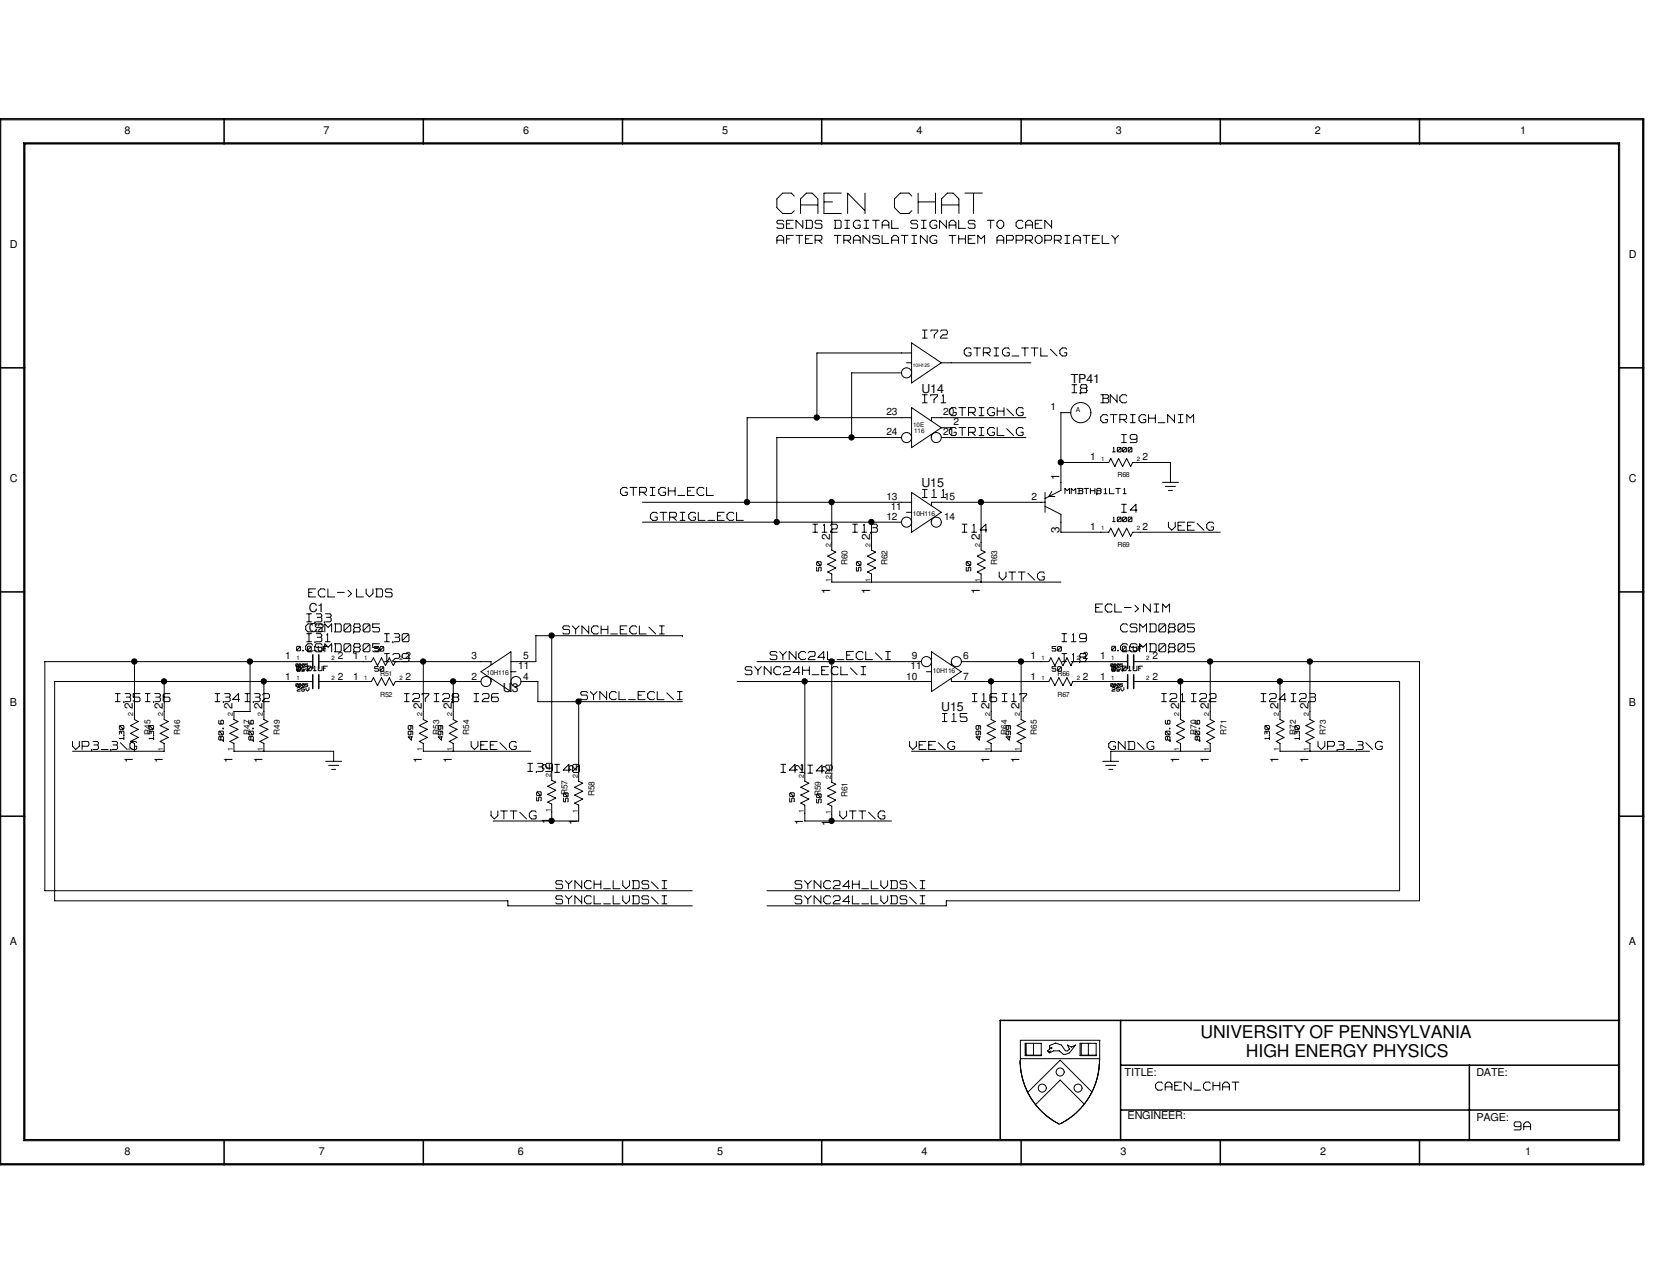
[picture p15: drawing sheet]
<svg xmlns="http://www.w3.org/2000/svg" width="279mm" height="216mm" viewBox="0 0 279 216" stroke-linecap="round" stroke-linejoin="round" font-family="sans-serif">
<defs><g id="words">
<text font-size="6.5" fill="#fff" x="130.6" y="36.6">CAEN CHAT</text>
<g font-size="3">
<text x="201.8" y="174.6">UNIVERSITY OF PENNSYLVANIA</text>
<text x="209.5" y="177.8">HIGH ENERGY PHYSICS</text>
</g>
<g font-size="2.6" fill="#fff">
<text x="130.6" y="38.7">SENDS DIGITAL SIGNALS TO CAEN</text>
<text x="130.6" y="41.2">AFTER TRANSLATING THEM APPROPRIATELY</text>
<text x="155.1" y="57.1">I72</text>
<text x="162.1" y="60.1">GTRIG_TTL\G</text>
<text x="155.1" y="68">I71</text>
<text x="159.6" y="70.1">GTRIGH\G</text>
<text x="180.2" y="66.3">I8</text>
<text x="185" y="68">BNC</text>
<text x="185" y="71.3">GTRIGH_NIM</text>
<text x="159.6" y="73.5">GTRIGL\G</text>
<text x="188.6" y="74.7">I9</text>
<text x="104.3" y="83.6">GTRIGH_ECL</text>
<text x="155.1" y="83.9">I11</text>
<text x="109.3" y="87.8">GTRIGL_ECL</text>
<text x="136.7" y="89.7">I12</text>
<text x="143.3" y="89.7">I13</text>
<text x="161.8" y="89.7">I14</text>
<text x="188.6" y="86.4">I4</text>
<text x="196.4" y="89.4">VEE\G</text>
<text x="51.9" y="100.6">ECL-&gt;LVDS</text>
<text x="168" y="97.8">VTT\G</text>
<text x="51.4" y="106.5">CSMD0805</text>
<text x="51.6" y="104.8">I33</text>
<text x="94.6" y="106.8">SYNCH_ECL\I</text>
<text x="184.2" y="103.2">ECL-&gt;NIM</text>
<text x="188.4" y="106.5">CSMD0805</text>
<text x="51.4" y="109.9">CSMD0805</text>
<text x="51.6" y="108.2">I31</text>
<text x="64.6" y="111.5">I29</text>
<text x="64.6" y="108.2">I30</text>
<text x="125.3" y="113.7">SYNC24H_ECL\I</text>
<text x="129.5" y="111.2">SYNC24L_ECL\I</text>
<text x="178.5" y="111.5">I18</text>
<text x="178.5" y="108.2">I19</text>
<text x="188.4" y="109.9">CSMD0805</text>
<text x="19.4" y="118.2">I35 I36</text>
<text x="36.2" y="118.2">I34 I32</text>
<text x="68" y="118.2">I27 I28</text>
<text x="79.7" y="118.2">I26</text>
<text x="97.6" y="117.9">SYNCL_ECL\I</text>
<text x="163.4" y="118.2">I16 I17</text>
<text x="195.3" y="118.2">I21</text>
<text x="200.3" y="118.2">I22</text>
<text x="212" y="118.2">I24 I23</text>
<text x="158.4" y="121.6">I15</text>
<text x="12.2" y="126.3">VP3_3\G</text>
<text x="79.2" y="126.3">VEE\G</text>
<text x="88.7" y="130">I39I40</text>
<text x="131.3" y="130.1">I41 I42</text>
<text x="152.9" y="126.3">VEE\G</text>
<text x="186.4" y="126.3">GND\G</text>
<text x="221.6" y="126.3">VP3_3\G</text>
<text x="82.5" y="138">VTT\G</text>
<text x="141.2" y="138">VTT\G</text>
<text x="93.4" y="149.7">SYNCH_LVDS\I</text>
<text x="133.6" y="149.7">SYNC24H_LVDS\I</text>
<text x="93.4" y="152.2">SYNCL_LVDS\I</text>
<text x="133.6" y="152.2">SYNC24L_LVDS\I</text>
<text x="194.3" y="183.6">CAEN_CHAT</text>
<text x="254.6" y="190.2">9A</text>
</g>
<g font-size="2.1">
<text x="180" y="64.4">TP41</text>
<text x="154.9" y="66">U14</text>
<text x="154.9" y="82">U15</text>
<text x="51.9" y="106.3">C2</text>
<text x="51.9" y="102.9">C1</text>
<text x="84.5" y="116.3">U3</text>
<text x="158.2" y="119.6">U15</text>
</g>
<g font-size="2">
<text x="178.1" y="80.6" transform="rotate(-90 178.1 80.6)">1</text>
<text x="178.1" y="89.6" transform="rotate(-90 178.1 89.6)">3</text>
<text x="139.6" y="90.8" transform="rotate(-90 139.6 90.8)">2</text>
<text x="146.3" y="90.8" transform="rotate(-90 146.3 90.8)">2</text>
<text x="164.7" y="90.8" transform="rotate(-90 164.7 90.8)">2</text>
<text x="139.6" y="99.8" transform="rotate(-90 139.6 99.8)">1</text>
<text x="146.3" y="99.8" transform="rotate(-90 146.3 99.8)">1</text>
<text x="164.7" y="99.8" transform="rotate(-90 164.7 99.8)">1</text>
<text x="22.4" y="119.3" transform="rotate(-90 22.4 119.3)">2</text>
<text x="27.3" y="119.3" transform="rotate(-90 27.3 119.3)">2</text>
<text x="39.1" y="119.3" transform="rotate(-90 39.1 119.3)">2</text>
<text x="44.1" y="119.3" transform="rotate(-90 44.1 119.3)">2</text>
<text x="70.9" y="119.3" transform="rotate(-90 70.9 119.3)">2</text>
<text x="75.9" y="119.3" transform="rotate(-90 75.9 119.3)">2</text>
<text x="166.4" y="119.3" transform="rotate(-90 166.4 119.3)">2</text>
<text x="171.4" y="119.3" transform="rotate(-90 171.4 119.3)">2</text>
<text x="198.2" y="119.3" transform="rotate(-90 198.2 119.3)">2</text>
<text x="203.2" y="119.3" transform="rotate(-90 203.2 119.3)">2</text>
<text x="214.9" y="119.3" transform="rotate(-90 214.9 119.3)">2</text>
<text x="220" y="119.3" transform="rotate(-90 220 119.3)">2</text>
<text x="22.4" y="128.3" transform="rotate(-90 22.4 128.3)">1</text>
<text x="27.3" y="128.3" transform="rotate(-90 27.3 128.3)">1</text>
<text x="39.1" y="128.3" transform="rotate(-90 39.1 128.3)">1</text>
<text x="44.1" y="128.3" transform="rotate(-90 44.1 128.3)">1</text>
<text x="70.9" y="128.3" transform="rotate(-90 70.9 128.3)">1</text>
<text x="75.9" y="128.3" transform="rotate(-90 75.9 128.3)">1</text>
<text x="92.5" y="129.5" transform="rotate(-90 92.5 129.5)">2</text>
<text x="97" y="129.7" transform="rotate(-90 97 129.7)">2</text>
<text x="135" y="129.7" transform="rotate(-90 135 129.7)">2</text>
<text x="139.6" y="129.9" transform="rotate(-90 139.6 129.9)">2</text>
<text x="166.4" y="128.3" transform="rotate(-90 166.4 128.3)">1</text>
<text x="171.4" y="128.3" transform="rotate(-90 171.4 128.3)">1</text>
<text x="198.2" y="128.3" transform="rotate(-90 198.2 128.3)">1</text>
<text x="203.2" y="128.3" transform="rotate(-90 203.2 128.3)">1</text>
<text x="214.9" y="128.3" transform="rotate(-90 214.9 128.3)">1</text>
<text x="220" y="128.3" transform="rotate(-90 220 128.3)">1</text>
<text x="92.5" y="138.5" transform="rotate(-90 92.5 138.5)">1</text>
<text x="97" y="138.7" transform="rotate(-90 97 138.7)">1</text>
<text x="135" y="138.7" transform="rotate(-90 135 138.7)">1</text>
<text x="139.6" y="138.9" transform="rotate(-90 139.6 138.9)">1</text>
</g>
<g font-size="1.8">
<text x="20.9" y="22.5">8</text>
<text x="54.4" y="22.5">7</text>
<text x="87.9" y="22.5">6</text>
<text x="121.4" y="22.5">5</text>
<text x="154.1" y="22.5">4</text>
<text x="187.6" y="22.5">3</text>
<text x="221.1" y="22.5">2</text>
<text x="255.6" y="22.5">1</text>
<text x="1.7" y="41.7">D</text>
<text x="273.8" y="43.4">D</text>
<text x="1.7" y="81.1">C</text>
<text x="273.8" y="81.1">C</text>
<text x="1.7" y="118.7">B</text>
<text x="273.8" y="118.7">B</text>
<text x="1.7" y="159">A</text>
<text x="273.8" y="159">A</text>
<text x="189.1" y="180.9">TITLE:</text>
<text x="248.2" y="180.9">DATE:</text>
<text x="189.6" y="188.1">ENGINEER:</text>
<text x="248.2" y="188.4">PAGE:</text>
<text x="20.9" y="194.1">8</text>
<text x="53.6" y="194.1">7</text>
<text x="87.1" y="194.1">6</text>
<text x="120.6" y="194.1">5</text>
<text x="154.9" y="194.1">4</text>
<text x="188.4" y="194.1">3</text>
<text x="221.9" y="194.1">2</text>
<text x="256.4" y="194.1">1</text>
</g>
<g font-size="1.7">
<text x="149" y="69.8">23</text>
<text x="158.6" y="69.8">20</text>
<text x="160.3" y="71.5">2</text>
<text x="176.6" y="69">1</text>
<text x="149" y="73.2">24</text>
<text x="158.6" y="73.2">21</text>
<text x="183.3" y="77.4">1</text>
<text x="192.1" y="77.4">2</text>
<text x="149" y="87.5">12</text>
<text x="149" y="84.1">13</text>
<text x="149.7" y="85.8">11</text>
<text x="158.7" y="84.1">15</text>
<text x="158.7" y="87.5">14</text>
<text x="173.4" y="84.1">2</text>
<text x="183.3" y="89.1">1</text>
<text x="192.1" y="89.1">2</text>
<text x="48" y="110.9">1</text>
<text x="56.8" y="110.9">2</text>
<text x="59.4" y="110.9">1</text>
<text x="68.2" y="110.9">2</text>
<text x="79.2" y="110.9">3</text>
<text x="87.1" y="112.6">11</text>
<text x="87.9" y="110.9">5</text>
<text x="153.1" y="112.6">11</text>
<text x="153.3" y="110.9">9</text>
<text x="161.9" y="110.9">6</text>
<text x="173.2" y="110.9">1</text>
<text x="182" y="110.9">2</text>
<text x="185" y="110.9">1</text>
<text x="193.8" y="110.9">2</text>
<text x="48" y="114.3">1</text>
<text x="56.8" y="114.3">2</text>
<text x="59.4" y="114.3">1</text>
<text x="68.2" y="114.3">2</text>
<text x="79.2" y="114.3">2</text>
<text x="87.9" y="114.3">4</text>
<text x="152.4" y="114.3">10</text>
<text x="161.9" y="114.3">7</text>
<text x="173.2" y="114.3">1</text>
<text x="182" y="114.3">2</text>
<text x="185" y="114.3">1</text>
<text x="193.8" y="114.3">2</text>
</g>
<g font-size="1.7" fill="#fff">
<text x="179" y="83.2">MMBTH81LT1</text>
<text x="138.3" y="96" transform="rotate(-90 138.3 96)">50</text>
<text x="145" y="96" transform="rotate(-90 145 96)">50</text>
<text x="163.4" y="96" transform="rotate(-90 163.4 96)">50</text>
<text x="21.1" y="124.4" transform="rotate(-90 21.1 124.4)">130</text>
<text x="26.1" y="124.4" transform="rotate(-90 26.1 124.4)">130</text>
<text x="37.8" y="124.5" transform="rotate(-90 37.8 124.5)">80.6</text>
<text x="42.8" y="124.5" transform="rotate(-90 42.8 124.5)">80.6</text>
<text x="69.6" y="124.5" transform="rotate(-90 69.6 124.5)">499</text>
<text x="74.7" y="124.5" transform="rotate(-90 74.7 124.5)">499</text>
<text x="165.1" y="124.5" transform="rotate(-90 165.1 124.5)">499</text>
<text x="170.1" y="124.5" transform="rotate(-90 170.1 124.5)">499</text>
<text x="196.9" y="124.5" transform="rotate(-90 196.9 124.5)">80.6</text>
<text x="201.9" y="124.5" transform="rotate(-90 201.9 124.5)">80.6</text>
<text x="213.7" y="124.4" transform="rotate(-90 213.7 124.4)">130</text>
<text x="218.7" y="124.4" transform="rotate(-90 218.7 124.4)">130</text>
<text x="91.2" y="134.7" transform="rotate(-90 91.2 134.7)">50</text>
<text x="95.8" y="134.8" transform="rotate(-90 95.8 134.8)">50</text>
<text x="133.8" y="134.8" transform="rotate(-90 133.8 134.8)">50</text>
<text x="138.3" y="135" transform="rotate(-90 138.3 135)">50</text>
</g>
<g font-size="1.5" fill="#fff">
<text x="187" y="76.1">1000</text>
<text x="187" y="87.8">1000</text>
<text x="49.9" y="109.6">0.01UF</text>
<text x="49.9" y="112.9">0.01UF</text>
<text x="63" y="109.6">50</text>
<text x="63" y="113">50</text>
<text x="176.9" y="113">50</text>
<text x="176.9" y="109.6">50</text>
<text x="186.9" y="109.6">0.01UF</text>
<text x="186.9" y="112.9">0.01UF</text>
</g>
<g font-size="1.4">
<text x="142.5" y="95" transform="rotate(-90 142.5 95)">R60</text>
<text x="149.2" y="95" transform="rotate(-90 149.2 95)">R62</text>
<text x="167.6" y="95" transform="rotate(-90 167.6 95)">R63</text>
<text x="25.3" y="123.5" transform="rotate(-90 25.3 123.5)">R45</text>
<text x="30.3" y="123.5" transform="rotate(-90 30.3 123.5)">R46</text>
<text x="42" y="123.5" transform="rotate(-90 42 123.5)">R47</text>
<text x="47" y="123.5" transform="rotate(-90 47 123.5)">R49</text>
<text x="73.8" y="123.5" transform="rotate(-90 73.8 123.5)">R53</text>
<text x="78.9" y="123.5" transform="rotate(-90 78.9 123.5)">R54</text>
<text x="169.3" y="123.5" transform="rotate(-90 169.3 123.5)">R64</text>
<text x="174.3" y="123.5" transform="rotate(-90 174.3 123.5)">R65</text>
<text x="201.1" y="123.5" transform="rotate(-90 201.1 123.5)">R70</text>
<text x="206.2" y="123.5" transform="rotate(-90 206.2 123.5)">R71</text>
<text x="217.8" y="123.5" transform="rotate(-90 217.8 123.5)">R72</text>
<text x="222.9" y="123.5" transform="rotate(-90 222.9 123.5)">R73</text>
<text x="95.4" y="133.7" transform="rotate(-90 95.4 133.7)">R57</text>
<text x="99.9" y="133.9" transform="rotate(-90 99.9 133.9)">R58</text>
<text x="138" y="133.9" transform="rotate(-90 138 133.9)">R59</text>
<text x="142.5" y="134.1" transform="rotate(-90 142.5 134.1)">R61</text>
</g>
<g font-size="1.2">
<text x="187.9" y="80.3">R68</text>
<text x="139.7" y="91.9" transform="rotate(-90 139.7 91.9)">2</text>
<text x="146.3" y="91.9" transform="rotate(-90 146.3 91.9)">2</text>
<text x="164.8" y="91.9" transform="rotate(-90 164.8 91.9)">2</text>
<text x="187.9" y="92">R69</text>
<text x="139.7" y="97.8" transform="rotate(-90 139.7 97.8)">1</text>
<text x="146.3" y="97.8" transform="rotate(-90 146.3 97.8)">1</text>
<text x="164.8" y="97.8" transform="rotate(-90 164.8 97.8)">1</text>
<text x="63.9" y="113.7">R51</text>
<text x="177.8" y="113.7">R66</text>
<text x="63.9" y="117.1">R52</text>
<text x="177.8" y="117.1">R67</text>
<text x="22.4" y="120.4" transform="rotate(-90 22.4 120.4)">2</text>
<text x="27.4" y="120.4" transform="rotate(-90 27.4 120.4)">2</text>
<text x="39.2" y="120.4" transform="rotate(-90 39.2 120.4)">2</text>
<text x="44.2" y="120.4" transform="rotate(-90 44.2 120.4)">2</text>
<text x="71" y="120.4" transform="rotate(-90 71 120.4)">2</text>
<text x="76" y="120.4" transform="rotate(-90 76 120.4)">2</text>
<text x="166.5" y="120.4" transform="rotate(-90 166.5 120.4)">2</text>
<text x="171.4" y="120.4" transform="rotate(-90 171.4 120.4)">2</text>
<text x="198.2" y="120.4" transform="rotate(-90 198.2 120.4)">2</text>
<text x="203.3" y="120.4" transform="rotate(-90 203.3 120.4)">2</text>
<text x="215" y="120.4" transform="rotate(-90 215 120.4)">2</text>
<text x="220" y="120.4" transform="rotate(-90 220 120.4)">2</text>
<text x="22.4" y="126.2" transform="rotate(-90 22.4 126.2)">1</text>
<text x="27.4" y="126.2" transform="rotate(-90 27.4 126.2)">1</text>
<text x="39.2" y="126.2" transform="rotate(-90 39.2 126.2)">1</text>
<text x="44.2" y="126.2" transform="rotate(-90 44.2 126.2)">1</text>
<text x="71" y="126.2" transform="rotate(-90 71 126.2)">1</text>
<text x="76" y="126.2" transform="rotate(-90 76 126.2)">1</text>
<text x="92.6" y="130.6" transform="rotate(-90 92.6 130.6)">2</text>
<text x="97.1" y="130.8" transform="rotate(-90 97.1 130.8)">2</text>
<text x="135.1" y="130.8" transform="rotate(-90 135.1 130.8)">2</text>
<text x="139.7" y="130.9" transform="rotate(-90 139.7 130.9)">2</text>
<text x="166.5" y="126.2" transform="rotate(-90 166.5 126.2)">1</text>
<text x="171.4" y="126.2" transform="rotate(-90 171.4 126.2)">1</text>
<text x="198.2" y="126.2" transform="rotate(-90 198.2 126.2)">1</text>
<text x="203.3" y="126.2" transform="rotate(-90 203.3 126.2)">1</text>
<text x="215" y="126.2" transform="rotate(-90 215 126.2)">1</text>
<text x="220" y="126.2" transform="rotate(-90 220 126.2)">1</text>
<text x="92.6" y="136.5" transform="rotate(-90 92.6 136.5)">1</text>
<text x="97.1" y="136.7" transform="rotate(-90 97.1 136.7)">1</text>
<text x="135.1" y="136.7" transform="rotate(-90 135.1 136.7)">1</text>
<text x="139.7" y="136.8" transform="rotate(-90 139.7 136.8)">1</text>
</g>
<g font-size="1.2" fill="#fff">
<text x="50" y="113">25V</text>
<text x="186.9" y="113">25V</text>
<text x="50" y="116.3">25V</text>
<text x="186.9" y="116.3">25V</text>
</g>
<g font-size="1.1">
<text x="153.5" y="71.8">10E</text>
<text x="180.8" y="69.3">A</text>
<text x="153.7" y="72.7">116</text>
<text x="153.5" y="86.8">10H116</text>
<text x="81.8" y="113.6">10H116</text>
<text x="156.8" y="113.1">10H116</text>
</g>
<g font-size="1">
<text x="185.1" y="77.5">1</text>
<text x="191.1" y="77.5">2</text>
<text x="185.1" y="89.2">1</text>
<text x="191.1" y="89.2">2</text>
<text x="49.8" y="110.9">1</text>
<text x="55.7" y="111">2</text>
<text x="61.2" y="111">1</text>
<text x="67.1" y="111">2</text>
<text x="175.1" y="111">1</text>
<text x="181" y="111">2</text>
<text x="186.8" y="110.9">1</text>
<text x="192.7" y="111">2</text>
<text x="49.8" y="114.3">1</text>
<text x="55.7" y="114.3">2</text>
<text x="61.2" y="114.3">1</text>
<text x="67.1" y="114.3">2</text>
<text x="175.1" y="114.3">1</text>
<text x="181" y="114.3">2</text>
<text x="186.8" y="114.3">1</text>
<text x="192.7" y="114.3">2</text>
</g>
<text font-size=".8" x="153.5" y="61.6">10H125</text>
<g font-size=".8" fill="#fff">
<text x="49.7" y="112.1">0805</text>
<text x="186.7" y="112.1">0805</text>
<text x="49.7" y="115.5">0805</text>
<text x="186.7" y="115.5">0805</text>
</g>
</g></defs>
<g fill="none" stroke="#000" stroke-width=".25">
<path d="M0 20h276.3v175.8h-276.3zM37.7 20v4.2M71.2 20v4.2M104.6 20v4.2M138.1 20v4.2M171.7 20v4.2M205.1 20v4.2M238.6 20v4.2M4.1 24.2h268v167.4h-268zM0 61.8h4.1M272.1 61.8h4.2M0 99.5h4.1"/>
<path d="M272.1 99.5h4.2M52.6 110.1v2.3M52.6 113.5v2.3M53.6 110.1v2.3M53.6 113.5v2.3M189.6 110.1v2.3M189.6 113.5v2.3M190.6 110.1v2.3M190.6 113.5v2.3M0 137.2h4.1M272.1 137.2h4.2M188.4 179.1h83.7"/>
<path d="M188.4 171.6v20M247 179.1v12.5M272.1 171.6h-104v19.9M37.7 191.6v4.2M71.2 191.6v4.2M104.6 191.6v4.2M138.1 191.6v4.2M171.7 191.6v4.2M188.4 186.6h83.7M205.1 191.6v4.2M238.6 191.6v4.2"/>
</g>
<g fill="none" stroke="#000" stroke-width=".17">
<path d="M.1 20.2h276v175.5h-276zM4 24h268.3v167.8h-268.3zM130.6 33.5v1.4M130.6 37.3v.1M130.6 37.4l.2 .2M130.6 38.2l.2 .2M130.6 34.9l1 1M130.8 37l-.2 .2M130.8 37h.7M130.8 38.4h.7M130.8 37.6h.7M131 39.6l-.4 .4"/>
<path d="M131 39.6h.3M131.4 39.6l.3 .4M131.6 37l.1 .3M131.6 37.6l.1 .2M131.6 32.5l-1 .9M131.6 32.5h1.4M131.6 35.9h1.4M131.7 37.9v.3M131.7 38.2l-.1 .2M132.2 39.6h1.1M132.2 37h1.1M132.2 37.1v1.3"/>
<path d="M132.2 39.6v1.3M132.2 38.4h1.1M132.2 37.6h.6M133.1 32.5l.4 .5M133.5 35.4l-.4 .5M133.8 39.6h1.2M133.8 37.1v1.3M133.8 37l1.1 1.2M134.4 39.6v1.3M134.6 33.5v2.4M134.6 34.5h2.9M135 37v1.4"/>
<path d="M135.4 39.6h1.2M135.4 37h1M135.4 38.4h1M135.4 39.6v1.3M135.6 32.5l-1 .9M135.6 32.5h.9M135.6 37.1v1.3M136.4 37l.2 .3M136.5 32.5l1 .9M136.6 38.2l-.2 .2M136.6 37.3v.9M137 37.3v.1"/>
<path d="M137 39.6v1.3M137 39.6h1M137 37.4l.2 .2M137 38.2l.2 .2M137.2 37l-.1 .2M137.2 37h.8M137.2 38.4h.8M137.2 37.6h.8M137.5 33.5v2.4M138 39.6l.2 .2M138 37l.2 .3M138 37.6l.2 .2"/>
<path d="M138.2 38.2l-.2 .2M138.2 37.9v.3M138.2 39.8v.3M138.5 32.5h2.9M138.5 32.5v3.4M138.6 34h1.4M138.6 35.9h2.8M140.3 39.6h1.1M140.3 37h.9M140.3 38.4h.9M140.4 37.1v1.3M140.8 39.6v1.3"/>
<path d="M141.2 37l.2 .3M141.4 38.2l-.2 .2M141.4 37.3v.9M141.9 39.6h.9M141.9 39.6v1.3M142 37h.8M142 38.4h.8M142.4 37.1v1.3M142.5 32.5l2.9 2.9M142.5 32.5v3.4M142.8 39.6l.2 .2M143 39.8v.3"/>
<path d="M143.5 37.5v.5M143.5 38l.3 .4M143.8 39.6l-.3 .4M143.8 37l-.3 .4M143.9 39.6h.3M143.9 37h.5M143.9 38.4h.5M144.2 37.8h.4M144.2 39.6l.4 .4M144.4 37l.2 .3M144.6 38.2l-.2 .2M144.6 37.8v.4"/>
<path d="M145.1 39.6l1.1 1.1M145.1 39.6v1.3M145.2 37h.8M145.2 38.4h.8M145.4 32.5v3.4M145.6 37.1v1.3M146.2 39.6v1.3M146.7 40l.2 .2M146.7 39.8v.1M146.7 37h1.1M146.9 39.6l-.2 .2M146.9 39.6h.7"/>
<path d="M147.2 37.1v1.3M147.7 39.6l.1 .2M148.3 37.5v.9M148.3 39.6v1.3M148.3 37.8h1.1M148.7 37l-.4 .4M148.7 37h.3M149.1 37l.3 .4M149.4 37.5v.9M149.9 37v1.4M149.9 38.4h1.1M150.3 39.6l-.4 .4"/>
<path d="M150.3 39.6h.3M150.4 33.5v1.4M150.4 34.9l.9 1M150.7 39.6l.3 .4M151.3 32.5l-.9 .9M151.4 32.5h1.4M151.4 35.9h1.4M151.5 39.6h1.2M152.1 39.6v1.3M152.8 32.5l.5 .5M153.1 37.3v.1M153.1 37.4l.2 .2"/>
<path d="M153.1 38.2l.2 .2M153.3 39.6h.8M153.3 37l-.1 .2M153.3 35.4l-.5 .5M153.3 37h.8M153.3 38.4h.8M153.3 37.6h.8M153.7 39.6v1.3M154.1 37l.2 .3M154.1 37.6l.2 .2M154.3 37.9v.3M154.3 38.2l-.2 .2"/>
<path d="M154.3 32.5v3.4M154.4 34h2.8M154.7 39.6l1.1 1.1M154.7 39.6v1.3M154.9 37h.8M154.9 38.4h.8M155.3 37.1v1.3M155.9 39.6v1.3M156.3 37.5v.5M156.3 38l.4 .4M156.7 39.6l-.4 .4M156.7 37l-.4 .4"/>
<path d="M156.8 39.6h.5M156.8 37h.5M156.8 38.4h.5M157.1 37.8h.3M157.3 32.5v3.4M157.3 37l.2 .3M157.3 39.6l.2 .2M157.5 37.8v.4M157.5 38.2l-.2 .2M157.9 37l1.1 1.2M157.9 37.1v1.3M158.3 33.5v2.4"/>
<path d="M158.3 34.5h2.9M159.1 37v1.4M159.3 32.5l-1 .9M159.3 32.5h.9M159.6 39.6h1.1M159.6 37.5v.9M159.6 37.8h1.1M159.9 37l-.3 .4M160 37h.3M160.1 39.6v1.3M160.2 32.5l1 .9M160.3 37l.4 .4"/>
<path d="M160.7 37.5v.9M161.2 37v1.4M161.2 39.6v1.3M161.2 38.4h1.1M161.2 33.5v2.4M162.2 32.5h2.9M162.3 39.6v1.3M162.8 39.6h1.1M162.8 37.3v.1M162.8 39.6v1.3M162.8 37.4l.1 .2M162.8 38.2l.1 .2"/>
<path d="M162.9 37l-.1 .2M163 37h.7M163 38.4h.7M163 37.6h.7M163.7 32.5v3.4M163.7 37l.2 .3M163.7 37.6l.2 .2M163.9 37.9v.3M163.9 38.2l-.2 .2M164.4 39.6l.5 .5M164.4 39.6v1.3M165.5 39.6v1.3"/>
<path d="M165.5 39.6l-.6 .6M166 37h1.1M166.5 37.1v1.3M167.6 37.5v.5M167.6 38l.4 .4M168 37l-.4 .4M168 39.6l-.4 .4M168 39.6h.3M168 37h.3M168 38.4h.3M168.4 39.6l.3 .4M168.4 37l.3 .4"/>
<path d="M168.7 37.5v.5M168.7 38l-.3 .4M169.2 39.6h.9M169.2 39.6v1.3M170.2 39.6l.1 .2M170.3 39.8v.3M170.8 39.6h.9M170.8 37.5v.5M170.8 39.6v1.3M170.8 38l.4 .4M171.2 37l-.4 .4M171.2 37h.5"/>
<path d="M171.2 38.4h.5M171.8 39.6l.2 .2M171.8 37l.2 .3M172 39.8v.3M172 38.2l-.2 .2M172.4 37.5v.9M172.4 39.6v1.3M172.4 39.6h1M172.5 37.8h1M172.8 37l-.4 .4M172.8 37h.3M173.2 37l.4 .4"/>
<path d="M173.4 39.6l.2 .2M173.6 37.5v.9M173.6 39.8v.3M174 37h1.2M174 37.1v1.3M174.1 38.4h1.1M174.1 37.6h.5M174.4 39.6l-.4 .4M174.5 39.6h.3M174.8 39.6l.4 .4M175.6 39.6h1M175.6 37.1v1.3"/>
<path d="M175.6 39.6v1.3M175.6 37l1.1 1.2M176.6 39.6l.2 .2M176.8 37v1.4M176.8 39.8v.3M177.2 39.6h1M177.2 39.6v1.3M178.2 39.6l.2 .2M178.4 39.8v.3M179 39.6h.8M179.4 39.6v1.3M180.8 39.6l-.3 .4"/>
<path d="M180.9 39.6h.3M181.2 39.6l.4 .4M182.1 39.6h1.1M182.6 39.6v1.3M183.7 39.6v1.3M183.7 39.6h1.1M185.3 39.6v1.3M186.9 39.6l.5 .5M188 39.6l-.5 .6M130.6 40v.9M130.6 40.4h1.1M131.7 40v.9"/>
<path d="M132.2 40.2h.6M135.5 40.9h1.1M135.5 40.2h.5M137.1 40.4h.9M137.6 40.4l.6 .5M138.2 40.2l-.2 .2M141.9 40.4h.9M142.5 40.4l.5 .5M143 40.2l-.2 .2M143.5 40v.9M143.5 40.4h1.1M144.6 40v.9"/>
<path d="M146.7 40.8l.2 .1M146.9 40.9h.7M146.9 40.2h.7M147.7 40.2l.1 .2M147.8 40.8l-.1 .1M147.8 40.4v.3M148.3 40.9h1.1M149.9 40v.9M149.9 40.4h1.1M151 40v.9M153.2 57.7l5 3.3-5 3.4zM153.2 59.4h-15.9v10.8"/>
<path d="M153.3 40.9h.8M155.1 55.5h.8M155.1 56.9h.8M155.4 55.5v1.3M156.3 40v.5M156.3 40.6l.4 .3M156.5 55.5v.2M156.5 55.5h1.1M156.8 40.9h.5M157.1 56.3v.6M157.1 40.4h.3M157.5 40.8l-.2 .1"/>
<path d="M157.5 40.4v.3M157.6 55.8l-.5 .5M157.6 55.5v.2M158.1 56.7v.2M158.2 56.9h1.1M158.3 55.5l-.2 .2M158.3 55.5h.7M158.5 56.3l-.4 .4M158.5 56.3h.5M159.1 55.5l.2 .2M159.3 55.8v.2M159.3 56.1l-.2 .2"/>
<path d="M161.2 40.2h1.1M162.1 58.9v.5M162.1 59.5l.4 .4M162.5 58.5l-.4 .4M162.5 58.5h.5M162.5 59.9h.5M162.8 40.9h1.1M162.8 40.2h.5M162.9 59.3h.3M163.1 58.5l.1 .2M163.2 59.7l-.1 .2M163.2 59.3v.3"/>
<path d="M163.7 58.5h1.1M164.3 58.5v1.4M165.3 58.5h.9M165.3 58.5v1.4M165.4 59.3h.8M165.9 59.4l.6 .5M166.3 58.5l.2 .2M166.5 59.1l-.2 .2M166.5 58.8v.3M167.1 58.5h.8M167.1 59.9h.8M167.5 58.5v1.3"/>
<path d="M167.6 40v.9M167.6 40.4h1.1M168.5 58.9v.5M168.5 59.5l.4 .4M168.7 40v.9M168.9 58.5l-.4 .4M169 58.5h.5M169 59.9h.5M169.2 40.4h.9M169.3 59.3h.3M169.5 58.5l.2 .2M169.7 59.7l-.2 .2"/>
<path d="M169.7 59.3v.3M170.1 59.9h1.2M170.3 40.2l-.1 .2M170.9 40.4h.8M171.7 58.5h1.2M172 40.2l-.2 .2M172.3 58.5v1.4M172.5 40.4h.9M173 40.4l.6 .5M173.4 58.5h1.1M173.6 40.2l-.2 .2M173.9 58.5v1.4"/>
<path d="M174 40.6l.4 .3M174 40v.5M174.5 40.9h.3M175 58.5v1.4M175 59.9h1.1M175.2 40v.5M175.2 40.6l-.4 .3M175.7 40.4h.9M176.6 58.7l1.1 1.2M176.8 40.2l-.2 .2M177.3 40.4h.9M177.8 40.4l.6 .5"/>
<path d="M178.2 58.9v.5M178.2 59.5l.4 .4M178.4 40.2l-.2 .2M178.6 58.5l-.4 .4M178.6 58.5h.5M178.6 59.9h.5M178.9 59.3h.4M179 40.9h.8M179.2 58.5l.1 .2M179.3 59.7l-.1 .2M179.3 59.3v.3M180.5 40v.9"/>
<path d="M180.5 40.4h1.1M181.6 40v.9M183.7 40.9h1.1M183.7 40.2h.5M185.3 40.9h1.1M187.5 40.2v.7M151.6 73.6h-21v14.2M151.6 62.7h-8.4v10.9M152.4 61h.8M153.2 68.5l5 3.4-5 3.4zM153.2 70.2h-27.6v14.3M155.1 67.7h.8"/>
<path d="M155.1 66.4h.8M155.4 66.4v1.3M156.5 66.4v.2M156.5 66.4h1.1M156.6 73.1v.5M157 67.2v.5M157.6 66.6l-.6 .6M157.6 66.4v.2M158.2 67.7h.8M158.2 71.9h1.7M158.2 61h15.1M158.2 73.6h14.3"/>
<path d="M158.6 66.4l-.2 .2M158.6 66.4v1.3M159.6 69v.5M159.6 72.3v.5M159.6 72.9l.4 .3M159.6 69.5l.4 .4M160 71.9l-.4 .4M160 68.5l-.4 .4M160 71.9h.5M160 73.2h.5M160 68.5h.5M160 69.9h.5"/>
<path d="M160.4 72.7h.3M160.4 69.3h.3M160.6 71.9l.1 .2M160.6 68.5l.1 .2M160.7 73.1l-.1 .1M160.7 69.3v.4M160.7 72.7v.3M160.7 69.7l-.1 .2M161.2 71.9h1.1M161.2 68.5h1.1M161.8 68.6v1.3M161.8 71.9v1.3"/>
<path d="M162.8 71.9h.9M162.8 68.6v1.3M162.8 71.9v1.3M162.8 68.5h.9M162.9 72.7h.8M162.9 69.3h.8M163.4 72.7l.6 .5M163.4 69.4l.6 .5M163.8 71.9l.2 .2M163.8 68.5l.2 .2M164 72.5l-.2 .2M164 68.8v.3"/>
<path d="M164 72.1v.3M164 69.1l-.2 .2M164.6 71.9h.8M164.6 73.2h.8M164.6 68.5h.8M164.6 69.9h.8M165 68.6v1.2M165 71.9v1.3M166 69v.5M166 72.3v.5M166 72.9l.4 .3M166 69.5l.4 .4"/>
<path d="M166.4 71.9l-.4 .4M166.4 68.5l-.4 .4M166.5 71.9h.5M166.5 73.2h.5M166.5 68.5h.5M166.5 69.9h.5M166.8 72.7h.3M166.8 69.3h.3M167 71.9l.2 .2M167 68.5l.2 .2M167.2 73.1l-.2 .1M167.2 69.3v.4"/>
<path d="M167.2 72.7v.3M167.2 69.7l-.2 .2M167.6 68.5v1.4M167.6 71.9v1.3M167.7 73.2h1.1M167.7 69.1h1M168.8 68.5v1.4M169.2 72.1l1.2 1.1M169.2 68.7l1.2 1.2M170.9 69v.5M170.9 72.3v.5M170.9 72.9l.3 .3"/>
<path d="M170.9 69.5l.3 .4M171.2 71.9l-.3 .4M171.2 68.5l-.3 .4M171.3 71.9h.5M171.3 73.2h.5M171.3 68.5h.5M171.3 69.9h.5M171.6 72.7h.4M171.6 69.3h.4M171.8 71.9l.2 .2M171.8 68.5l.2 .2M172 69.3v.4"/>
<path d="M172 72.7v.3M172 73.1l-.2 .1M172 69.7l-.2 .2M172.5 70.2h-15.9v.5M178.4 77.8h8l.3-.7 .7 1.3 .6-1.3 .7 1.3 .7-1.3 .7 1.3 .3-.6h6.4v3.3M180 69.4h-1.6v13.1l-2.7 1.3M180.2 64.7h.8M180.2 66h.8M180.6 64.7v1.3M181.6 66h.1M181.8 64.7l-.2 .4 .2 .2-.2 .4 .2 .3M181.8 64.7h.7"/>
<path d="M181.8 65.3h.7M181.8 66h.7M182.6 64.7l.2 .4-.2 .2 .2 .4-.2 .3M185 67.7h1.1M185 66.4h1.1M185 70.1v.6M185 70.7l.4 .4M185.4 69.7l-.4 .4M185.4 66.4v1.3M185.5 69.7h.5M185.5 71.1h.5M185.5 67h.6"/>
<path d="M185.8 70.5h.3M186 69.7l.2 .2M186.2 70.9l-.2 .2M186.2 70.5v.4M186.2 66.4l.2 .2M186.2 67l.2 .2M186.4 66.8l-.2 .1M186.4 66.6v.1M186.4 67.2v.3M186.4 67.6l-.2 .1M186.6 69.7h1.2M186.6 66.4l1.1 1.1"/>
<path d="M186.6 66.4v1.3M187 76h.5M187.2 69.8v1.3M187.2 75.2v.2M187.2 75.3v.6M187.8 66.4v1.3M187.8 75.9l.1 .1M187.8 75.4v.5M187.9 75.2l-.1 .2M188 76h.3M188 75.2h.3M188.3 69.7h.9"/>
<path d="M188.3 66.8v.5M188.3 69.8v1.3M188.3 67.4l.3 .3M188.3 70.5h.9M188.3 75.4l-.4 .5M188.4 75.4h.1M188.4 75.2l.1 .2M188.5 75.9l-.1 .1M188.5 75.4v.5M188.6 73.1h.8M188.6 74.4h.8M188.6 66.4l-.3 .4"/>
<path d="M188.7 67.7h.5M188.7 66.4h.5M188.7 75.9l.1 .1M188.7 75.4v.5M188.8 75.2l-.1 .2M188.8 76h.4M188.8 75.2h.4M188.8 70.6l.6 .5M188.9 73.1v1.3M189.2 69.7l.2 .2M189.2 66.4l.2 .2M189.2 75.4l-.4 .5"/>
<path d="M189.3 75.4h.1M189.3 75.2l.1 .2M189.4 75.9l-.1 .1M189.4 75.4v.5M189.4 70.3l-.2 .2M189.4 70v.3M189.4 67.6l-.2 .1M189.7 75.9v.1M189.7 75.4v.5M189.7 75.2v.2M189.8 76h.4M189.8 75.2h.4"/>
<path d="M190 73.3v.3M190 73.7l.2 .2M190 74.4h.9M190 69.7h.8M190 71.1h.8M190.2 73.1l-.2 .2M190.2 75.4l-.5 .5M190.2 75.4h.1M190.2 75.2l.1 .2M190.2 73.9h.7M190.2 73.1h.7M190.3 75.9l-.1 .1"/>
<path d="M190.3 75.4v.5M190.4 69.8v1.2M191 73.1l.1 .2M191.1 73.7l-.1 .2M191.1 73.3v.9M191.1 74.3l-.1 .1M191.5 70.1v.6M191.5 70.7l.4 .4M191.9 69.7l-.4 .4M191.9 69.7h.5M191.9 71.1h.5M192.2 70.5h.4"/>
<path d="M192.4 69.7l.2 .2M192.6 70.9l-.2 .2M192.6 70.5v.4M193.1 69.7v1.4M193.1 70.3h1.1M194.2 69.7v1.4M194.7 71.1h1.1M196.3 69.7l1.1 1.2M196.3 69.8v1.3M197.4 69.7v1.4M198.1 69.7h.8M198.1 71.1h.8"/>
<path d="M198.5 69.8v1.2M199.5 69.7l.5 .6M199.5 69.8v1.3M200.7 69.8v1.3M200.7 69.7l-.6 .6M51.9 99h1.1M51.9 99.1v1.3M51.9 99.6h.6M53.5 99.4v.5M53.5 100l.4 .4M53.9 99l-.4 .4M53.9 99h.5"/>
<path d="M54.5 99l.2 .2M55.1 99v1.4M56.7 99.6h1.2M58.5 99.2l.6 .6M59.1 99.9l-.6 .5M59.9 99v1.4M61.6 99.8l.5 .5M61.6 99v.8M62.7 99v.8M62.7 99.8l-.6 .6M63.2 99h.9M63.3 99.1v1.2"/>
<path d="M64.1 99l.2 .2M64.3 99.3v.9M64.8 99.2v.2M64.8 99.4l.1 .2M64.9 99l-.1 .2M65 99h.7M65 99.6h.7M65.7 99l.2 .2M65.7 99.6l.2 .2M65.9 99.9v.3M104.3 82.4v.5M104.3 82.9l.4 .4"/>
<path d="M104.7 82l-.4 .3M104.7 83.3h.5M104.7 82h.5M105.1 82.8h.3M105.3 82l.2 .2M105.5 83.1l-.2 .2M105.5 82.8v.3M105.9 82h1.2M106.5 82v1.3M107.5 82h1M107.5 82v1.3M107.6 82.8h.9"/>
<path d="M108 84.5h45.2M108 87.8h43.6M108.1 82.8l.6 .5M108.5 82l.2 .2M108.7 82.5l-.2 .3M108.7 82.2v.3M109.3 83.3h.8M109.3 82h.8M109.3 86.6v.5M109.3 87.1l.4 .4M109.7 82v1.3M109.7 86.1l-.4 .4"/>
<path d="M109.8 86.1h.5M109.8 87.5h.5M110.1 87h.3M110.3 86.1l.2 .3M110.5 87.3l-.2 .2M110.5 87v.3M110.7 82.4v.5M110.7 82.9l.4 .4M111 86.1h1.1M111.1 82l-.4 .3M111.2 83.3h.5M111.2 82h.5"/>
<path d="M111.5 82.8h.3M111.5 86.2v1.3M111.7 82l.2 .2M111.9 83.1l-.2 .2M111.9 82.8v.3M112.4 82v1.3M112.4 82.5h1.1M112.6 86.1h.9M112.6 86.2v1.3M112.6 87h.9M113.2 87l.5 .5M113.5 82v1.3"/>
<path d="M113.5 86.1l.2 .3M113.7 86.7l-.2 .3M113.7 86.4v.3M114 83.3h1.1M114.3 86.1h.8M114.3 87.5h.8M114.7 86.2v1.3M115.6 82h1.1M115.6 82v1.3M115.6 83.3h1.1M115.6 82.5h.5M115.8 86.6v.5"/>
<path d="M115.8 87.1l.4 .4M116.2 86.1l-.4 .4M116.2 86.1h.5M116.2 87.5h.5M116.5 87h.4M116.8 86.1l.1 .3M116.9 87.3l-.1 .2M116.9 87v.3M117.2 82.4v.5M117.2 82.9l.4 .4M117.4 86.1v1.4M117.4 87.5h1.1"/>
<path d="M117.6 82l-.4 .3M117.6 83.3h.5M117.6 82h.5M118.2 82l.1 .2M118.3 83.1l-.1 .2M118.8 82v1.3M118.8 83.3h1.1M119 87.5h1.1M120.6 86.1h1.2M120.6 86.2v1.3M120.6 87.5h1.2M120.6 86.7h.6"/>
<path d="M122.2 86.6v.5M122.2 87.1l.4 .4M122.6 86.1l-.4 .4M122.6 86.1h.5M122.6 87.5h.5M123.2 86.1l.2 .3M123.4 87.3l-.2 .2M123.8 86.1v1.4M123.9 87.5h1.1M136.7 89.5h.8M136.7 88.1h.8M137 88.2v1.3"/>
<path d="M137.3 96h.3M137.3 95l.1 .1M137.3 94.6v.4M137.3 95.4v.6M137.4 94.5h.1M137.4 94.4l-.1 .1M137.5 94.4h.4M137.5 95.1h.4M137.5 94.6l.4 .4M137.6 95.5v.5M137.8 95.4l-.2 .1M137.8 95.4h.1"/>
<path d="M138 94.4v.1M138 95.4v.1M138 95v.1M138 95.9v.1M138 94.6v.4M138 95.5v.4M138.2 89.5h.8M138.6 88.1l-.2 .2M138.6 88.2v1.3M139.6 89.4v.1M139.7 89.5h1.1M139.8 88.1l-.2 .2"/>
<path d="M139.8 84.5v8l.7 .3-1.4 .7 1.4 .7-1.4 .7 1.4 .6-1.4 .7 .7 .3v1.4h38.6M139.8 88.1h.7M140 88.9l-.4 .4M140 88.9h.5M140.6 88.1l.2 .2M140.8 88.7l-.2 .2M140.8 88.4v.3M143.3 89.5h.8M143.3 88.1h.8M143.7 88.2v1.3M144 96h.3M144 95l.1 .1"/>
<path d="M144 94.6v.4M144 95.4v.6M144.1 94.5h.1M144.1 94.4l-.1 .1M144.1 94.4h.5M144.1 95.1h.5M144.1 94.6l.5 .4M144.3 95.5v.5M144.4 95.4l-.1 .1M144.5 95.4h.1M144.7 94.4v.1M144.7 95.4v.1"/>
<path d="M144.7 95v.1M144.7 95.9v.1M144.7 94.6v.4M144.7 95.5v.4M144.9 89.5h.8M145.3 88.1l-.2 .2M145.3 88.2v1.3M146.3 89.5h.1M146.5 87.8v4.7l.7 .3-1.4 .7 1.4 .7-1.4 .7 1.4 .6-1.4 .7 .7 .3v1.4M146.6 89.5h.7M146.6 88.1h.7M146.7 88.7h.6"/>
<path d="M147.3 88.1l.2 .2M147.4 88.8l.1 .1M147.5 88.4v.1M147.5 89v.3M147.5 89.3l-.2 .2M147.5 88.5l-.2 .2M152.4 86.1h.8M153.2 82.8l5 3.3-5 3.4zM155.1 83.7h.8M155.1 82.3h.8M155.4 82.3v1.3M156.6 87.3v.5"/>
<path d="M156.6 83.7h.8M157 82.3l-.2 .2M157 82.3v1.3M158.2 83.7h.8M158.6 82.3l-.2 .2M158.6 82.3v1.3M161.8 89.5h.8M161.8 88.1h.8M162.1 88.2v1.3M162.4 95l.2 .1M162.4 96h.4M162.4 94.6v.4"/>
<path d="M162.4 95.4v.6M162.6 94.5h.1M162.6 94.4l-.2 .1M162.6 94.6l.5 .4M162.6 94.4h.5M162.6 95.1h.5M162.8 95.5v.5M162.9 95.4l-.1 .1M162.9 95.4h.2M163.1 94.4l.1 .1M163.1 95.4l.1 .1M163.2 95l-.1 .1"/>
<path d="M163.2 95.9l-.1 .1M163.2 94.6v.4M163.2 95.5v.4M163.4 89.5h.8M163.7 88.1l-.1 .2M163.7 88.2v1.3M164.8 89.1h1.1M164.9 84.5v8l.7 .3-1.3 .7 1.3 .7-1.3 .7 1.3 .6-1.3 .7 .6 .3v1.4M165.7 88.2v1.3M165.7 88.1l-.9 1M168 97l.5 .5M168 96.2v.7"/>
<path d="M169.1 96.2v.7M169.1 97l-.6 .5M169.6 96.2h1.1M170.1 96.2v1.3M171.2 96.2h1.1M171.7 96.2v1.3M172.8 96.4l1.1 1.1M174.4 96.6v.5M174.4 97.2l.4 .3M174.8 96.2l-.4 .4M174.8 96.2h.5M174.8 97.5h.5"/>
<path d="M175.2 97h.3M175.4 96.2l.2 .2M175.6 97.4l-.2 .1M175.6 97v.3M175.7 84.5h-19.1v.5M175.7 85.1l2.7 1.4v3h8l.3-.7 .7 1.4 .6-1.4 .7 1.4 .7-1.4 .7 1.4 .3-.7h14.7M175.7 82.8v3.3M176.8 82.6l-.5 .9h1M179 82.1l.4 .4M179 82.2v.8M179.8 82.2v.8M179.8 82.1l-.4 .4"/>
<path d="M180.1 82.1l.3 .4M180.1 82.2v.8M180.8 82.2v.8M180.8 82.1l-.3 .4M181.1 83h.8M181.1 82.1h.8M181.4 82.2v.8M181.4 82.5h.5M181.9 82.1l.1 .2M181.9 82.5l.1 .1M182 82.4l-.1 .1M182 82.3h.1"/>
<path d="M182 82.7v.1M182 82.9l-.1 .1M182.2 82.1h.8M182.6 82.2v.8M183.3 82.1v.9M183.3 82.5h.7M184.1 82.1v.9M184.4 83h.1M184.5 82.1l-.1 .3 .1 .1-.1 .3 .1 .2M184.5 83h.5M184.5 82.1h.5M184.5 82.5h.5"/>
<path d="M185 82.1l.1 .3-.1 .1 .1 .3-.1 .2M185.6 83h.5M185.8 82.1l-.1 .2M185.8 82.2v.8M186.5 82.1v.9M186.6 83h.7M187 87.7h.5M187.2 87v.1M187.2 87v.7M187.6 82.1h.7M187.8 87.6l.1 .1M187.8 87.1v.5"/>
<path d="M187.9 87l-.1 .1M188 87h.3M188 82.2v.8M188 87.7h.3M188.3 87.1l-.4 .5M188.4 87.1h.1M188.4 87l.1 .1M188.5 87.6l-.1 .1M188.5 87.1v.5M188.6 86.1h.8M188.6 84.8h.8M188.7 87.6l.1 .1"/>
<path d="M188.7 87.1v.5M188.8 87l-.1 .1M188.8 83h.5M188.8 87h.4M188.8 87.7h.4M188.9 84.8v1.3M189.1 82.1l-.2 .2M189.1 82.2v.8M189.2 87.1l-.4 .5M189.3 87.1h.1M189.3 87l.1 .1M189.4 87.6l-.1 .1"/>
<path d="M189.4 87.1v.5M189.7 87.6v.1M189.7 87.1v.5M189.7 87v.1M189.8 87h.4M189.8 87.7h.4M190 85.8h1.1M190.2 87.1l-.5 .5M190.2 87.1h.1M190.2 87l.1 .1M190.3 87.6l-.1 .1M190.3 87.1v.5"/>
<path d="M191 84.8v1.3M191 84.8l-1 1M195.5 81.1h2.6M195.9 81.8h1.7M196.4 82.5h.7M196.4 88.6l.5 .5M196.4 87.8v.8M197.6 87.8v.8M197.6 88.6l-.6 .6M198 87.8v1.4M198 87.8h1.2M198.1 89.2h1.1"/>
<path d="M198.1 88.4h.5M199.6 87.8v1.4M199.6 87.8h1.2M199.7 89.2h1.1M199.7 88.4h.5M201.3 88l1.1 1.2M202.9 88.2v.5M202.9 88.8l.3 .4M203.2 87.8l-.3 .4M203.3 87.8h.5M203.3 89.2h.5M203.6 88.6h.4"/>
<path d="M203.8 87.8l.2 .2M204 89l-.2 .2M204 88.6v.3M19.4 118h.8M19.4 116.6h.8M19.8 116.7v1.2M20.8 118h.1M21 118h.8M21 116.6h.8M21.2 117.2h.6M21.8 116.6l.2 .2M21.8 117.3l.2 .1"/>
<path d="M22 116.9v.1M22 117.5v.3M22 117.8l-.2 .2M22 117l-.2 .2M22.4 117.8l.2 .2M22.4 116.6v.6M22.4 116.6h1.1M22.4 117.2h.9M22.6 111.3v9.7l.6 .3-1.3 .7 1.3 .6-1.3 .7 1.3 .7-1.3 .7 .7 .3v1.3M22.6 118h.7M23.4 117.2l.1 .2M23.5 117.8l-.1 .2"/>
<path d="M23.5 117.5v.3M24.4 118h.8M24.4 116.6h.8M24.8 116.7v1.2M25.8 118h.1M26 118h.8M26 116.6h.8M26.2 117.2h.6M26.8 116.6l.2 .2M26.8 117.3l.2 .1M27 116.9v.1M27 117.5v.3"/>
<path d="M27 117.8l-.2 .2M27 117l-.2 .2M27.4 117.8l.2 .2M27.4 116.9v.9M27.6 117.2l-.1 .2M27.6 116.6l-.2 .2M27.6 114.6v6.4l.7 .3-1.4 .7 1.4 .6-1.4 .7 1.4 .7-1.4 .7 .7 .3v1.3h-15.4M27.6 118h.8M27.6 116.6h1M27.6 117.2h.8M28.4 117.2l.2 .2M28.6 117.5v.3"/>
<path d="M28.6 117.8l-.2 .2M36.2 118h.8M36.2 116.6h.8M36.5 116.7v1.2M37.5 118h.1M37.8 118h.7M37.8 116.6h.7M37.9 117.2h.6M38.5 116.6l.2 .2M38.6 117.3l.1 .1M38.7 116.9v.1M38.7 117.5v.3"/>
<path d="M38.7 117.8l-.2 .2M38.7 117l-.2 .2M39.2 117.6h1.1M40.1 116.6l-1 1M40.1 116.7v1.3M41.2 118h.8M41.2 116.6h.8M41.6 116.7v1.2M42 111.3v8.3h-2.7v1.4l.7 .3-1.3 .7 1.3 .6-1.3 .7 1.3 .7-1.3 .7 .6 .3v1.3h16.8v1.7M42.6 118h.1M42.8 118h.7M42.8 116.6h.7"/>
<path d="M43 117.2h.5M43.6 116.6l.1 .2M43.6 117.3l.1 .1M43.7 116.9v.1M43.7 117.5v.3M43.7 117.8l-.1 .2M43.7 117l-.1 .2M44.2 117.9v.1M44.2 118h1.1M44.3 116.6l-.1 .2M44.4 114.6v6.4l.6 .3-1.3 .7 1.3 .6-1.3 .7 1.3 .7-1.3 .7 .7 .3v1.3M44.4 116.6h.7"/>
<path d="M44.5 117.4l-.3 .4M44.6 117.4h.5M45.1 116.6l.2 .2M45.3 116.9v.3M45.3 117.2l-.2 .2M49.7 112l.1 .1M49.7 111.7v.3M49.7 115.1v.2M49.7 115.4h.1M49.8 111.6l-.1 .1M49.8 115h-.1M49.8 112.1h.2"/>
<path d="M49.8 111.6h.2M49.8 115.4h.2M49.8 115h.2M49.9 109.3l.1 .1M49.9 108.8v.5M49.9 112.2v.4M50 112l-.1 .1M50 112.8v.1M50 116.2h.1M50 108.7l-.1 .1M50 112.8h.4M50 112.9h.5"/>
<path d="M50 116.2h.5M50 111.7l-.2 .3M50 109.4h.4M50 115.1l-.2 .2M50 112h.4M50 108.7h.4M50 111.7h.1M50 115h.1M50 115.6v.1M50 112.3v.1M50 111.6l.1 .1M50.1 112.3h.2"/>
<path d="M50.1 115.6h.2M50.1 112.6l-.1 .2-.1-.1M50.1 116l-.1 .1M50.1 112l-.1 .1M50.1 111.7v.3M50.1 115.1v.2M50.1 115.4h-.1M50.2 112.6h.1M50.2 116h.1M50.2 112.1h.1M50.2 115.4h.1M50.3 111.6v.5"/>
<path d="M50.3 115v.4M50.3 112.1h.2M50.3 111.8h.2M50.3 111.6h.2M50.3 115.4h.2M50.3 115.1h.2M50.3 115h.2M50.4 115.6l.1 .1M50.4 112.3l.1 .1M50.4 112.2l-.5 .4M50.4 108.8l-.5 .5M50.4 112.1h.1"/>
<path d="M50.4 112l.1 .1M50.4 108.8h.1M50.4 108.7l.1 .1M50.5 112.4v.1M50.5 115.7v.1M50.5 115.9l-.1 .1M50.5 112.5l-.1 .1M50.5 112.7l-.1 .1M50.5 109.3l-.1 .1M50.5 108.8v.5M50.5 112.2v.4M50.5 111.6l.1 .2-.1 .3"/>
<path d="M50.5 115l.1 .1-.1 .3M50.7 116.1l.1 .1M50.7 112.3v.2M50.7 115.6v.3M50.7 112.8l.1 .1M50.7 112.5h.4M50.7 112.3h.5M50.7 115.9h.4M50.7 115.6h.5M50.8 112.9h.3M50.8 116.2h.3M50.8 112v.1"/>
<path d="M50.8 111.7v.3M50.8 115.1v.2M50.8 115.4h.1M50.8 111.6v.1M50.8 115h.1M50.9 112.7h.1M50.9 109.4h.1M50.9 112.7v.1M50.9 112.1h.2M50.9 111.6h.2M50.9 115.4h.2M50.9 115h.2"/>
<path d="M50.9 109.3h.1M50.9 112.8h.1M51 109.3v.1M51 112.7v.1M51.1 111.7l-.3 .3M51.1 115.1l-.3 .2M51.1 111.7h.1M51.1 115h.1M51.1 115.9l.1 .1M51.1 112.5l.1 .1M51.1 111.6l.1 .1M51.2 116.1l-.1 .1"/>
<path d="M51.2 111.7v.3M51.2 112.6v.1M51.2 115.1v.2M51.2 116v.1M51.2 112.8l-.1 .1M51.2 112l-.1 .1M51.2 115.4h-.1M51.4 112v.1M51.4 111.6v.2M51.4 115v.1M51.4 115.4h.1M51.4 111.8h.2"/>
<path d="M51.4 111.6h.3M51.4 115.1h.2M51.4 115h.3M51.4 105.3v.5M51.4 108.7v.5M51.4 109.2l.4 .4M51.4 105.9l.4 .4M51.4 112.1h.2M51.4 115.4h.2M51.4 116l.2 .2M51.4 112.3v.3M51.4 115.6v.3"/>
<path d="M51.4 112.6l.2 .2M51.6 107.9h.8M51.6 106.6h.8M51.6 104.6h.8M51.6 103.2h.8M51.6 111.8l.1 .1M51.6 115.1l.1 .1M51.7 112.7l.1 .1M51.7 109.3l.1 .1M51.7 108.8v.5M51.7 112.2v.4M51.7 112l-.1 .1"/>
<path d="M51.7 111.9v.1M51.7 115.3h.1M51.7 115.4h-.1M51.8 112l-.1 .1M51.8 108.7l-.1 .1M51.8 108.2l-.4 .4M51.8 104.9l-.4 .4M51.8 112.8h.4M51.8 109.4h.4M51.8 112h.4M51.8 109.6h.5M51.8 108.2h.5"/>
<path d="M51.8 106.3h.5M51.8 104.9h.5M51.8 108.7h.4M51.9 103.3v1.2M51.9 106.6v1.3M51.9 112.3v.3M51.9 115.6v.3M51.9 112.6l-.2 .3M51.9 116l-.2 .2M51.9 100.4h1.1M52.2 108.8l-.5 .5M52.2 112.2l-.5 .4"/>
<path d="M52.2 112.1h.1M52.2 112l.1 .1M52.2 108.8h.1M52.2 108.7l.1 .1M52.3 112.7l-.1 .1M52.3 109.3l-.1 .1M52.3 108.8v.5M52.3 112.2v.4M52.4 108.2l.1 .3M52.4 104.9l.1 .2M52.5 109.4l-.1 .2M52.5 106.1l-.1 .2"/>
<path d="M52.6 114.6h-43.4v36.9h76.2v.8h31M52.6 111.3h-45.1v38.5h108.9M52.7 112.8h.5M52.7 109.4h.5M52.9 112l-.1 .1M52.9 108.7l-.1 .1M52.9 108.7v.7M52.9 112.1v.6M53 107.9h.1M53 104.6h.1M53 105.1v.1M53 108.5v.1"/>
<path d="M53 108.6l.2 .2M53 109.4l.2 .2M53 105.3l.2 .2M53 106.1l.2 .2M53.2 108.2l-.2 .2M53.2 104.9l-.2 .2M53.2 107.9h.7M53.2 106.6h.7M53.2 104.6h.7M53.2 103.2h.7M53.2 108.8h.7M53.2 109.6h.7"/>
<path d="M53.2 108.2h.7M53.2 106.3h.7M53.2 105.5h.7M53.2 104.9h.7M53.3 107.1h.6M53.3 103.8h.6M53.5 112.7l.1 .1M53.5 109.3l.1 .1M53.5 108.7v.6M53.5 112v.6M53.6 114.6h8.8l.4-.6 .7 1.3 .6-1.3 .7 1.3 .6-1.3 .7 1.3 .4-.7h14.4M53.6 111.3h8.8l.4-.7 .7 1.3 .6-1.3 .7 1.3 .6-1.3 .7 1.3 .4-.6"/>
<path d="M53.6 112.8h.4M53.6 109.4h.4M53.9 106.6l.2 .2M53.9 103.2l.2 .2M53.9 100.4h.5M54 108.2l.1 .3M54 108.8l.1 .3M54 104.9l.1 .2M54 105.5l.1 .2M54 107.2l.1 .2M54 103.8l.1 .2M54.1 103.5h.1"/>
<path d="M54.1 104.1v.3M54.1 106.8v.1M54.1 107.4v.3M54.1 107.7l-.2 .2M54.1 106.9l-.2 .2M54.1 104.4l-.2 .2M54.1 103.6l-.2 .2M54.1 112.7v.1M54.1 105.7v.3M54.1 108.7v.7M54.1 112v.6M54.1 109.4l-.1 .2"/>
<path d="M54.1 106.1l-.1 .2M54.1 109.3v.1M54.4 112h.6M54.4 108.7v.7M54.4 112.1v.7M54.4 108.7h.6M54.4 112.4h.3M54.4 109h.3M54.5 104.6h.1M54.6 108.2l.5 .6M54.6 104.9v1.4M54.6 108.3v1.3"/>
<path d="M54.6 104.9l.5 .6M54.7 100.2l-.2 .2M54.7 107.9h.8M54.7 104.6h.8M54.7 103.2h.8M54.9 103.8h.6M55.1 106.6l-.2 .2M55.1 106.6v1.3M55.2 100.4h1.1M55.5 103.2l.2 .2M55.5 103.8l.2 .2M55.7 103.5h.1"/>
<path d="M55.7 104.1v.3M55.7 104.4l-.2 .2M55.7 103.6l-.2 .2M55.8 104.9v1.4M55.8 108.3v1.3M55.8 108.2l-.6 .6M55.8 104.9l-.6 .6M56.2 109.6h.9M56.2 108.2h.9M56.2 106.3h.9M56.2 104.9h.9M56.4 104.9v1.3"/>
<path d="M56.4 108.3v1.3M57.2 108.2l.2 .3M57.2 104.9l.2 .2M57.4 109.4l-.2 .2M57.4 106.1l-.2 .2M57.4 105.2v.8M57.4 108.5v.9M57.8 109.4l.2 .2M57.8 106.1l.2 .2M57.8 105.2v.8M57.8 108.5v.9M58 108.2l-.2 .3"/>
<path d="M58 104.9l-.2 .2M58 109.6h.8M58 108.2h.8M58 106.3h.8M58 104.9h.8M58.8 105.2l-.9 .8M58.8 108.5l-.9 .9M58.8 108.5h.1M58.8 108.2l.2 .3M58.8 105.1h.1M58.8 104.9l.2 .2M59 109.4l-.2 .2"/>
<path d="M59 106.1l-.2 .2M59 105.2v.8M59 108.5v.9M59.4 109.6h.1M59.4 106.3h.1M59.6 108.2l-.2 .4 .2 .2-.2 .4 .2 .4M59.6 104.9l-.2 .4 .2 .2-.2 .4 .2 .4M59.6 108.8h.8M59.6 109.6h.8M59.6 108.2h.8M59.6 106.3h.8M59.6 105.5h.8"/>
<path d="M59.6 104.9h.8M60 100.4h1.1M60.4 108.2l.2 .4-.2 .2 .2 .4-.2 .4M60.4 104.9l.2 .4-.2 .2 .2 .4-.2 .4M61 109.4l.2 .2M61 106.1l.2 .2M61 105.2v.8M61 108.5v.9M61.2 108.2l-.2 .3M61.2 104.9l-.2 .2M61.3 109.6h.7M61.3 108.2h.7"/>
<path d="M61.3 106.3h.7M61.3 104.9h.7M62 108.5l-.9 .9M62 105.2l-.9 .8M62 108.5h.1M62 108.2l.2 .3M62 105.1h.1M62 104.9l.2 .2M62.2 109.4l-.2 .2M62.2 106.1l-.2 .2M62.2 105.2v.8M62.2 108.5v.9"/>
<path d="M62.7 109.4l.1 .2M62.7 106.1l.1 .2M62.7 104.9v.6M62.7 108.2v.6M62.7 108.8h.9M62.7 108.2h1.1M62.7 105.5h.9M62.7 104.9h1.1M62.9 109.6h.7M62.9 106.3h.7M63 112.8l.1 .1M63 108.7v.4"/>
<path d="M63 112.1v.3M63 109.4l.1 .1M63 112.1h.6M63 112.4h.5M63 108.7h.6M63 109.1h.5M63.1 112.9h.4M63.1 109.5h.4M63.2 100.4h.9M63.5 112.4l.1 .2M63.5 109.1l.1 .1M63.6 112.8l-.1 .1"/>
<path d="M63.6 109.2v.1M63.6 112.6v.1M63.6 108.8l.2 .3M63.6 105.5l.2 .2M63.6 109.4l-.1 .1M63.8 109.4l-.2 .2M63.8 105.7v.3M63.8 109.1v.3M63.8 106.1l-.2 .2M63.9 112.8l.1 .1M63.9 109.4l.1 .1M63.9 108.9v.4"/>
<path d="M63.9 112.3v.4M64 112.1l-.1 .1M64 108.7l-.1 .1M64 112.9h.4M64 112.1h.4M64 109.5h.4M64 108.7h.4M64.3 100.2l-.2 .2M64.4 112.3l-.5 .4M64.4 108.9l-.5 .4M64.4 112.2h.1M64.4 112.1l.1 .1"/>
<path d="M64.4 108.8h.1M64.4 108.7l.1 .1M64.5 112.8l-.1 .1M64.5 109.4l-.1 .1M64.5 108.9v.4M64.5 112.3v.4M64.6 111.3h.8M64.6 107.9h.8M64.6 106.6h.8M64.6 109.9h.8M64.8 100.2l.1 .2M65 100.4h.7"/>
<path d="M65 106.6v1.3M65 109.9v1.3M65.9 100.2l-.2 .2M66 107.9h.1M66 111.1v.2M66.1 111.3h16.4v.5M66.2 109.9l-.2 .2M66.3 107.9h.7M66.3 106.6h.7M66.3 109.9h.7M66.4 107.1h.6M66.4 110.7l-.4 .4"/>
<path d="M66.5 110.7h.5M67 106.6l.2 .2M67 109.9l.2 .2M67.1 107.2l.1 .2M67.2 106.8v.1M67.2 107.4v.3M67.2 110.2v.2M67.2 107.7l-.2 .2M67.2 106.9l-.2 .2M67.2 110.5l-.2 .2M67.6 107.7l.2 .2M67.6 110.5l.2 .2"/>
<path d="M67.6 106.8v.9M67.6 110.2v.2M67.8 106.6l-.2 .2M67.8 109.9l-.2 .2M67.8 107.9h.7M67.8 106.6h.7M67.8 109.9h.7M67.8 110.7h.7M68 118h.8M68 116.6h.8M68.4 116.7v1.2M68.5 106.8l-.9 .9"/>
<path d="M68.6 106.8h.1M68.6 106.6l.1 .2M68.6 109.9l.1 .2M68.7 110.5l-.1 .2M68.7 107.7l-.1 .2M68.7 111.1l-.1 .2M68.7 106.8v.9M68.7 110.2v.8M69.4 117.9v.1M69.4 118h1.1M69.6 116.6l-.2 .2M69.6 116.6h.7"/>
<path d="M69.8 117.4l-.4 .4M69.8 117.4h.5M70.4 116.6l.1 .2M70.5 116.9v.3M70.5 117.2l-.1 .2M71 116.6v.2M71 116.6h1.1M71.2 111.3v9.7l.6 .3-1.3 .7 1.3 .6-1.3 .7 1.3 .7-1.3 .7 .7 .3v1.3h18M71.5 117.5v.5M72.1 116.9l-.6 .5M72.1 116.6v.2M73 118h.8"/>
<path d="M73 116.6h.8M73.4 116.7v1.2M74.4 117.9v.1M74.5 118h1.1M74.6 116.6l-.2 .2M74.6 116.6h.8M74.8 117.4l-.4 .4M74.8 117.4h.6M75.4 116.6l.2 .2M75.6 116.9v.3M75.6 117.2l-.2 .2M76 118h.1"/>
<path d="M76.2 116.6l-.2 .4 .2 .2-.2 .4 .2 .4M76.2 114.6v6.4l.6 .3-1.3 .7 1.3 .6-1.3 .7 1.3 .7-1.3 .7 .7 .3v1.3M76.2 118h.7M76.2 116.6h.7M76.2 117.2h.7M77 116.6l.1 .4-.1 .2 .1 .4-.1 .4M79.7 118h.8M79.7 116.6h.8M80.1 116.7v1.2M80.9 112.9l5-3.3v6.7zM81.1 117.9v.1M81.1 118h1.1"/>
<path d="M81.2 116.6l-.1 .2M81.3 116.6h.7M81.4 117.4l-.3 .4M81.5 117.4h.5M82 116.6l.2 .2M82.2 116.9v.3M82.2 117.2l-.2 .2M82.5 114.1v.5M82.6 117.8l.2 .2M82.6 116.9v.9M82.8 117.2l-.1 .2M82.8 116.6l-.2 .2"/>
<path d="M82.8 118h.8M82.8 116.6h1M82.8 117.2h.8M83.6 117.2l.2 .2M83.8 117.5v.3M83.8 117.8l-.2 .2M85.9 112.9h.8M87.6 114.6h2.8v3.4h24.3M92.8 106.9v24.3l.6 .3-1.3 .7 1.3 .7-1.3 .7 1.3 .6-1.3 .7 .7 .3v2.8M94.6 106.4l.2 .2M94.6 105.5v.1M94.6 105.6l.2 .2"/>
<path d="M94.8 105.2l-.1 .2M94.8 105.2h.7M94.8 106.6h.7M94.8 105.8h.7M95.6 105.2l.2 .3M95.6 105.8l.2 .2M95.8 106.1v.3M95.8 106.4l-.2 .2M96.2 105.2l.5 .6M96.8 105.9v.7M97.3 118v13.4l.7 .3-1.4 .7 1.4 .7-1.4 .6 1.4 .7-1.4 .6 .7 .4v2.6h-14.4M97.4 105.2l-.6 .6"/>
<path d="M97.6 116.5v.1M97.6 116.7l.2 .2M97.6 117.5l.2 .1M97.8 116.3l-.1 .2M97.8 116.3h.8M97.8 117.6h.8M97.8 116.9h.8M97.8 105.2l1.1 1.2M97.8 105.3v1.3M98.6 116.3l.2 .2M98.6 116.9l.2 .2M98.8 117.1v.3"/>
<path d="M98.8 117.5l-.2 .1M99 105.2v1.4M99.2 116.3l.5 .5M99.4 105.7v.5M99.4 106.2l.4 .4M99.8 116.9v.7M99.8 105.2l-.4 .4M99.9 105.2h.5M99.9 106.6h.5M100.4 116.3l-.6 .6M100.4 105.2l.2 .3M100.6 106.4l-.2 .2"/>
<path d="M100.8 116.3l1.1 1.1M100.8 116.3v1.3M101 105.2v1.4M101.1 105.8h1.1M102 116.3v1.3M102.2 105.2v1.4M102.4 116.7v.5M102.4 117.3l.4 .3M102.7 106.6h1.1M102.8 116.3l-.4 .4M102.9 116.3h.5M102.9 117.6h.5"/>
<path d="M103.4 116.3l.2 .2M103.6 117.5l-.2 .1M104.1 116.3v1.3M104.1 117.6h1.1M104.3 105.2h1.1M104.3 105.3v1.3M104.3 106.6h1.1M104.3 105.8h.5M105.7 117.6h1.1M105.9 105.7v.5M105.9 106.2l.4 .4M106.3 105.2l-.4 .4"/>
<path d="M106.3 105.2h.5M106.3 106.6h.5M106.8 105.2l.2 .3M107 106.4l-.2 .2M107.3 116.3h1.1M107.3 116.3v1.3M107.3 117.6h1.1M107.3 116.9h.5M107.5 105.2v1.4M107.5 106.6h1.1M108.9 116.7v.5M108.9 117.3l.4 .3"/>
<path d="M109.1 105.5l1.1 1.1M109.3 116.3l-.4 .4M109.3 116.3h.5M109.3 117.6h.5M109.9 116.3l.1 .2M110 117.5l-.1 .1M110.5 116.3v1.3M110.5 117.6h1.1M110.9 105.2h.8M110.9 106.6h.8M111.3 105.3v1.3M112.1 116.5l1.1 1.1"/>
<path d="M113.9 116.3h.8M113.9 117.6h.8M114.3 116.3v1.3M114.7 107.1v-.2h-24.6v4.4h-4.2M123.9 114.6h32.7M125.3 112.3v.1M125.3 112.5l.1 .2M125.3 113.3l.1 .2M125.4 112.1l-.1 .2M125.5 112.7h.7M125.5 112.1h.7M125.5 113.5h.7"/>
<path d="M126.2 112.1l.2 .2M126.2 112.7l.2 .2M126.4 112.9v.3M126.4 113.3l-.2 .2M126.9 112.1l.5 .5M127.3 111.3h27.6M127.4 112.7v.8M128 112.1l-.6 .6M128.5 112.1l1.1 1.1M128.5 112.1v1.4M129.5 109.8v.1M129.5 109.9l.1 .3"/>
<path d="M129.5 110.7l.1 .2M129.6 109.6l-.1 .1M129.6 112.1v1.4M129.7 109.6h.7M129.7 110.9h.7M129.7 110.2h.7M130.1 112.5v.5M130.1 113.1l.4 .4M130.4 109.6l.2 .2M130.4 110.2l.2 .2M130.5 112.1l-.4 .4M130.5 112.1h.5"/>
<path d="M130.5 113.5h.5M130.6 110.4v.3M130.6 110.7l-.2 .2M131.1 112.1l.1 .2M131.1 109.6l.5 .5M131.2 113.3l-.1 .2M131.6 110.2v.7M131.7 113.3v.2M131.7 113.5h1.1M131.9 112.1l-.2 .2M131.9 112.1h.7M132.1 112.9l-.4 .4"/>
<path d="M132.1 112.9h.5M132.2 109.6l-.6 .6M132.7 112.1l.1 .2M132.7 109.6l1.1 1.1M132.7 109.6v1.3M132.8 112.4v.2M132.8 112.7l-.1 .2M133.3 113.1h1.2M133.8 109.6v1.3M134.3 112.1l-1 1M134.3 110v.5M134.3 112.1v1.4"/>
<path d="M134.3 110.5l.4 .4M134.7 109.6l-.4 .3M134.7 109.6h.5M134.7 110.9h.5M134.9 112.1v1.4M135 112.7h1M135.3 109.6l.1 .2M135.3 114.6v16.8l.7 .3-1.4 .7 1.4 .7-1.4 .6 1.4 .7-1.4 .6 .7 .4v2.6h14.6M135.4 110.7l-.1 .2M135.9 110.8v.1M135.9 110.9h1.1M136.1 109.6l-.2 .2"/>
<path d="M136.1 112.1v1.4M136.1 109.6h.7M136.3 110.4l-.4 .3M136.3 110.4h.5M136.5 113.5h1.2M136.9 109.6l.1 .2M137 109.8v.3M137 110.2l-.1 .2M137.5 110.5h1.1M138.1 112.1h1.2M138.1 112.1v1.4M138.2 112.7h.5"/>
<path d="M138.2 113.5h1.1M138.5 109.6v1.3M138.5 109.6l-1 .9M139.1 109.6v1.3M139.1 110.9h1.2M139.7 112.5v.5M139.7 113.1l.4 .4M139.8 111.3v18.4M140.1 112.1l-.4 .4M140.2 112.1h.5M140.2 113.5h.5M140.7 112.1l.2 .2"/>
<path d="M140.7 110.9h1.2M140.9 113.3l-.2 .2M141.4 112.1v1.4M141.4 113.5h1.1M142.3 109.6h1.2M142.3 109.6v1.3M142.4 110.9h1.1M142.4 110.2h.5M143 112.3l1.1 1.2M143.9 110v.5M143.9 110.5l.4 .4M144.3 109.6l-.4 .3"/>
<path d="M144.4 109.6h.5M144.4 110.9h.5M144.7 112.1h.8M144.7 113.5h.8M144.9 109.6l.2 .2M145.1 110.7l-.2 .2M145.1 112.1v1.3M145.5 109.6v1.3M145.6 110.9h1.1M147.2 109.8l1.1 1.1M148.9 109.6h.8M148.9 110.9h.8"/>
<path d="M149.3 109.6v1.3M155.7 112.9h.9M156.6 109.6l5 3.3-5 3.4zM158.4 120h.8M159.9 114.1v.5h16.4l.4-.6 .6 1.3 .7-1.3 .7 1.3 .7-1.3 .6 1.3 .3-.7h9.3M159.9 111.3v.5M160.4 120l-.2 .2M161.4 120v.6M161.5 120h1.1M161.6 111.3h14.7l.4-.7 .6 1.3 .7-1.3 .7 1.3 .7-1.3 .6 1.3 .3-.6M163.4 118h.9M163.4 116.6h.9"/>
<path d="M163.8 116.7v1.2M165 118h.8M165.4 116.6l-.2 .2M165.4 116.7v1.2M166.4 117.8l.2 .2M166.4 116.9v.9M166.6 117.2l-.1 .2M166.6 116.6l-.2 .2M166.6 114.6v6.4l.7 .3-1.4 .7 1.4 .6-1.4 .7 1.4 .7-1.4 .7 .7 .3v1.3M166.6 118h.7M166.6 116.6h1M166.6 117.2h.7"/>
<path d="M167.4 117.2l.2 .2M167.6 117.5v.3M167.6 117.8l-.2 .2M168.5 118h.8M168.5 116.6h.8M168.9 116.7v1.2M170.1 118h.8M170.4 116.6l-.1 .2M170.4 116.7v1.2M171.4 116.6v.2M171.5 116.6h1.1M171.7 111.3v9.7l.6 .3-1.3 .7 1.3 .6-1.3 .7 1.3 .7-1.3 .7 .7 .3v1.3h-18.5"/>
<path d="M172 117.5v.5M172.6 116.9l-.6 .5M172.6 116.6v.2M176.9 109.4l.1 .1M176.9 108.7v.4M176.9 112.1v.3M176.9 112.8l.1 .1M176.9 112.1h.6M176.9 112.4h.5M176.9 108.7h.6M176.9 109.1h.5M177 112.9h.4"/>
<path d="M177 109.5h.4M177.4 109.1l.1 .1M177.4 112.4l.1 .2M177.5 109.4l-.1 .1M177.5 109.2v.1M177.5 112.6v.1M177.5 112.8l-.1 .1M177.8 109.4l.1 .1M177.8 112.8l.1 .1M177.8 108.9v.4M177.8 112.3v.4M177.9 108.7l-.1 .1"/>
<path d="M177.9 112.1l-.1 .1M177.9 112.9h.4M177.9 112.1h.4M177.9 109.5h.4M177.9 108.7h.4M178.3 108.9l-.5 .4M178.3 112.3l-.5 .4M178.4 112.2h.1M178.4 108.8h.1M178.4 108.7v.1M178.4 112.1v.1M178.4 109.4v.1"/>
<path d="M178.4 112.8v.1M178.4 108.9v.4M178.4 112.3v.4M178.5 111.3h.8M178.5 107.9h.8M178.5 106.6h.8M178.5 109.9h.8M178.9 106.6v1.3M178.9 109.9v1.3M180.1 111.3h9.5M180.1 107.9h.8M180.5 109.9l-.2 .2"/>
<path d="M180.5 106.6l-.2 .2M180.5 106.6v1.3M180.5 109.9v1.3M181.5 111.3h.1M181.5 107.1l.2 .3M181.5 106.8v.3M181.5 107.9h.9M181.7 109.9l-.2 .4 .2 .2-.2 .4 .2 .4M181.7 106.6l-.2 .2M181.7 106.6h.7M181.7 109.9h.7M181.7 110.5h.7"/>
<path d="M181.7 107.4h.7M182.5 109.9l.1 .4-.1 .2 .1 .4-.1 .4M182.5 106.6l.1 .2M182.6 107.2l-.1 .2M182.6 106.8v.9M182.6 107.7l-.1 .2M184.2 101.6v1.3M184.2 101.6h1.1M184.2 102.9h1.1M184.2 102.2h.5M185.8 102v.5M185.8 102.5l.4 .4"/>
<path d="M186.2 101.6l-.4 .3M186.2 101.6h.5M186.2 102.9h.5M186.7 112l.1 .1M186.7 111.7v.3M186.7 115.1v.2M186.7 115.4h.1M186.8 111.6l-.1 .1M186.8 115h-.1M186.8 101.6l.1 .2M186.8 112.1h.2M186.8 111.6h.2"/>
<path d="M186.8 115.4h.2M186.8 115h.2M186.9 112.7l.1 .1M186.9 109.3l.1 .1M186.9 108.8v.5M186.9 112.2v.4M186.9 112.8v.1M186.9 116.2h.1M186.9 102.7l-.1 .2M187 112l-.1 .1M187 111.7l-.2 .3M187 112.9h.5"/>
<path d="M187 115.1l-.2 .2M187 116.2h.5M187 108.7l-.1 .1M187 112.8h.4M187 111.7h.1M187 111.6l.1 .1M187 112.3l-.1 .1M187 115h.1M187 115.6l-.1 .1M187 109.4h.4M187 112h.4M187 108.7h.4"/>
<path d="M187.1 112.3h.2M187.1 115.6h.2M187.1 112l-.1 .1M187.1 111.7v.3M187.1 115.1v.2M187.1 112.6l-.2 .2M187.1 115.4h-.1M187.1 116l-.2 .1M187.2 112.6h.1M187.2 116h.1M187.2 112.1h.1M187.2 115.4h.1"/>
<path d="M187.3 111.6v.5M187.3 115v.4M187.3 112.1h.2M187.3 111.8h.2M187.3 111.6h.2M187.3 115.4h.2M187.3 115.1h.2M187.3 115h.2M187.4 112.3l.1 .1M187.4 115.6l.1 .1M187.4 112.2l-.5 .4M187.4 108.8l-.5 .5"/>
<path d="M187.4 101.6v1.3M187.5 112.1h.1M187.5 112v.1M187.5 112.4v.1M187.5 115.7v.1M187.5 112.5l-.1 .1M187.5 115.9l-.1 .1M187.5 108.8h.1M187.5 108.7v.1M187.5 102.9h1.1M187.5 108.8v.5M187.5 112.2v.4"/>
<path d="M187.5 112.7v.1M187.5 111.6l.1 .2-.1 .3M187.5 115l.1 .1-.1 .3M187.5 109.3v.1M187.7 112.8l.1 .1M187.7 112.3v.2M187.7 115.6v.3M187.7 116.1l.1 .1M187.7 112.5h.4M187.7 112.3h.5M187.7 115.9h.4M187.7 115.6h.5"/>
<path d="M187.8 112v.1M187.8 111.7v.3M187.8 115.1v.2M187.8 115.4h.1M187.8 111.6v.1M187.8 112.9h.3M187.8 115h.1M187.8 116.2h.3M187.9 112.7h.1M187.9 109.4h.1M187.9 112.7v.1M187.9 112.1h.1"/>
<path d="M187.9 111.6h.1M187.9 115.4h.1M187.9 115h.1M187.9 109.3h.1M187.9 112.8h.1M188 109.3v.1M188 112.7v.1M188 111.7l-.2 .3M188 115.1l-.2 .2M188.1 111.7h.1M188.1 111.6l.1 .1M188.1 115h.1"/>
<path d="M188.1 112.5l.1 .1M188.1 115.9l.1 .1M188.2 112l-.1 .1M188.2 111.7v.3M188.2 115.1v.2M188.2 115.4h-.1M188.2 112.8l-.1 .1M188.2 112.6v.1M188.2 116v.1M188.2 116.1l-.1 .1M188.3 112l.1 .1M188.3 111.6v.2"/>
<path d="M188.3 115v.1M188.3 115.4h.1M188.4 111.8h.2M188.4 111.6h.3M188.4 115.1h.2M188.4 115h.3M188.4 105.3v.5M188.4 108.7v.5M188.4 109.2l.4 .4M188.4 105.9l.4 .4M188.4 112.1h.2M188.4 112.6l.2 .2"/>
<path d="M188.4 112.3v.3M188.4 115.6v.3M188.4 115.4h.2M188.4 116l.2 .2M188.6 111.8l.1 .1M188.6 115.1l.1 .1M188.7 112.7l.1 .1M188.7 109.3l.1 .1M188.7 108.8v.5M188.7 112.2v.4M188.7 112l-.1 .1M188.7 111.9v.1"/>
<path d="M188.7 115.3h.1M188.7 115.4h-.1M188.8 112l-.1 .1M188.8 108.7l-.1 .1M188.8 108.2l-.4 .4M188.8 104.9l-.4 .4M188.8 112.8h.4M188.8 109.4h.4M188.8 112h.4M188.8 109.6h.5M188.8 108.2h.5M188.8 106.3h.5"/>
<path d="M188.8 104.9h.5M188.8 108.7h.4M188.9 112.3v.3M188.9 115.6v.3M188.9 112.6l-.2 .3M188.9 116l-.2 .2M189 102.2h1.2M189.2 112.2l-.5 .4M189.2 108.8l-.5 .5M189.2 112.1h.1M189.2 112l.1 .1M189.2 108.8h.1"/>
<path d="M189.2 108.7l.1 .1M189.3 112.7l-.1 .1M189.3 109.3l-.1 .1M189.3 108.8v.5M189.3 112.2v.4M189.4 108.2l.1 .3M189.4 104.9l.1 .2M189.5 109.4l-.1 .2M189.5 106.1l-.1 .2M189.7 112.8h.5M189.7 109.4h.5M189.9 112l-.1 .1"/>
<path d="M189.9 108.7l-.1 .1M189.9 108.7v.7M189.9 112.1v.6M190 108.6l.2 .2M190 105.1v.1M190 108.5v.1M190 109.4l.2 .2M190 105.3l.2 .2M190 106.1l.2 .2M190.2 108.2l-.2 .2M190.2 104.9l-.2 .2M190.2 108.8h.7"/>
<path d="M190.2 109.6h.7M190.2 108.2h.7M190.2 106.3h.7M190.2 105.5h.7M190.2 104.9h.7M190.5 112.7l.1 .1M190.5 109.3l.1 .1M190.5 108.7v.6M190.5 112v.6M190.6 114.6h44.7v35.2h-106.4M190.6 111.3h48v40.2h-79.5v.8h-30.2M190.6 112.8h.4"/>
<path d="M190.6 109.4h.4M190.8 101.8l.6 .6M191 108.2l.1 .3M191 108.8l.1 .3M191 104.9l.1 .2M191 105.5l.1 .2M191.1 105.7v.3M191.1 108.7v.7M191.1 112v.6M191.1 109.4l-.1 .2M191.1 112.7v.1M191.1 106.1l-.1 .2"/>
<path d="M191.1 109.3v.1M191.3 102.4l-.5 .5M191.4 112h.7M191.4 108.7v.7M191.4 112.1v.7M191.4 108.7h.7M191.5 112.4h.2M191.5 109h.2M191.6 108.2l.5 .6M191.6 104.9v1.4M191.6 108.3v1.3M191.6 104.9l.5 .6"/>
<path d="M192.2 101.6l1.1 1.1M192.2 101.6v1.3M192.7 108.2l-.5 .6M192.7 104.9v1.4M192.7 108.3v1.3M192.7 104.9l-.5 .6M193.2 109.6h.9M193.2 108.2h.9M193.2 106.3h.9M193.2 104.9h.9M193.4 101.6v1.3M193.4 104.9v1.3"/>
<path d="M193.4 108.3v1.3M194 101.6h.8M194 102.9h.8M194.2 108.2l.2 .3M194.2 104.9l.2 .2M194.4 109.4l-.2 .2M194.4 106.1l-.2 .2M194.4 105.2v.8M194.4 108.5v.9M194.4 101.6v1.3M194.8 109.4l.2 .2M194.8 106.1l.2 .2"/>
<path d="M194.8 105.2v.8M194.8 108.5v.9M195 108.2l-.2 .3M195 104.9l-.2 .2M195 109.6h.7M195 108.2h.7M195 106.3h.7M195 104.9h.7M195.3 118h.8M195.3 116.6h.8M195.5 101.6l.5 .5M195.5 101.6v1.3"/>
<path d="M195.7 116.7v1.2M195.7 108.5l-.8 .9M195.7 105.2l-.8 .8M195.8 108.5h.1M195.8 108.2l.2 .3M195.8 105.1h.1M195.8 104.9l.2 .2M196 109.4l-.2 .2M196 106.1l-.2 .2M196 105.2v.8M196 108.5v.9M196.4 109.6h.1"/>
<path d="M196.4 106.3h.1M196.6 104.9l-.2 .4 .2 .2-.2 .4 .2 .4M196.6 101.6v1.3M196.6 108.2l-.2 .4 .2 .2-.2 .4 .2 .4M196.6 101.6l-.6 .6M196.6 108.8h.8M196.6 109.6h.8M196.6 108.2h.8M196.6 106.3h.8M196.6 105.5h.8M196.6 104.9h.8M196.7 117.9v.1"/>
<path d="M196.7 118h1.1M196.8 116.6l-.1 .2M196.9 116.6h.7M197.1 117.4l-.4 .4M197.1 117.4h.5M197.4 108.2l.2 .4-.2 .2 .2 .4-.2 .4M197.4 104.9l.2 .4-.2 .2 .2 .4-.2 .4M197.7 116.6l.1 .2M197.8 116.9v.3M197.8 117.2l-.1 .2M198 109.4l.2 .2M198 106.1l.2 .2"/>
<path d="M198 105.2v.8M198 108.5v.9M198.2 108.2l-.2 .3M198.2 104.9l-.2 .2M198.2 109.6h.8M198.2 108.2h.8M198.2 106.3h.8M198.2 104.9h.8M198.4 118h.8M198.5 114.6v6.4l.6 .3-1.3 .7 1.3 .6-1.3 .7 1.3 .7-1.3 .7 .7 .3v1.3M198.8 116.6l-.2 .2M198.8 116.7v1.2"/>
<path d="M199 108.5l-.9 .9M199 105.2l-.9 .8M199 108.5h.1M199 108.2l.2 .3M199 105.1h.1M199 104.9l.2 .2M199.2 109.4l-.2 .2M199.2 106.1l-.2 .2M199.2 105.2v.8M199.2 108.5v.9M199.6 109.4l.2 .2M199.6 106.1l.2 .2"/>
<path d="M199.6 104.9v.6M199.6 108.2v.6M199.7 108.8h.9M199.7 108.2h1.1M199.7 105.5h.9M199.7 104.9h1.1M199.9 109.6h.7M199.9 106.3h.7M200.3 118h.8M200.3 116.6h.8M200.6 108.8l.2 .3M200.6 105.5l.2 .2"/>
<path d="M200.7 116.7v1.2M200.8 109.4l-.2 .2M200.8 105.7v.3M200.8 109.1v.3M200.8 106.1l-.2 .2M201.7 117.9v.1M201.7 118h1.1M201.8 116.6l-.1 .2M201.9 116.6h.7M202.1 117.4l-.4 .4M202.1 117.4h.5M202.6 116.6l.2 .2"/>
<path d="M202.8 116.9v.3M202.8 117.2l-.2 .2M203.3 117.9v.1M203.3 118h1.1M203.5 116.6l-.2 .2M203.5 111.3v9.7l.6 .3-1.3 .7 1.3 .6-1.3 .7 1.3 .7-1.3 .7 .7 .3v1.3h-16.8v1.7M203.5 116.6h.7M203.7 117.4l-.4 .4M203.7 117.4h.5M204.3 116.6l.1 .2M204.4 116.9v.3M204.4 117.2l-.1 .2"/>
<path d="M212 118h.8M212 116.6h.8M212.4 116.7v1.2M213.4 117.9v.1M213.4 118h1.1M213.6 116.6l-.2 .2M213.6 116.6h.7M213.8 117.4l-.4 .4M213.8 117.4h.5M214.4 116.6l.1 .2M214.5 116.9v.3M214.5 117.2l-.1 .2"/>
<path d="M215.1 117.6h1.1M215.2 114.6v6.4l.7 .3-1.4 .7 1.4 .6-1.4 .7 1.4 .7-1.4 .7 .7 .3v1.3h15.1M216 116.7v1.3M216 116.6l-1 1M217 118h.8M217 116.6h.8M217.4 116.7v1.2M218.4 117.9v.1M218.5 118h1.1M218.6 116.6l-.2 .2M218.7 116.6h.7M218.8 117.4l-.4 .4"/>
<path d="M218.9 117.4h.5M219.4 116.6l.2 .2M219.6 116.9v.3M219.6 117.2l-.2 .2M220 118h.1M220.2 111.3v9.7l.7 .3-1.4 .7 1.4 .6-1.4 .7 1.4 .7-1.4 .7 .7 .3v1.3M220.2 118h.7M220.2 116.6h.7M220.4 117.2h.5M221 116.6l.1 .2M221 117.3l.1 .1M221.1 116.9v.1"/>
<path d="M221.1 117.5v.3M221.1 117.8l-.1 .2M221.1 117l-.1 .2M12.2 125.5l.5 .5M12.2 124.7v.7M13.3 124.7v.7M13.3 125.5l-.6 .5M13.8 124.7h.9M13.8 124.7v1.3M13.8 125.5h.9M14.8 124.7l.1 .2M14.9 125.3l-.1 .2"/>
<path d="M14.9 124.9v.3M15.4 126h.1M15.6 124.7h.7M15.6 126h.7M15.8 125.3h.5M16.4 124.7l.2 .2M16.4 125.3l.2 .2M16.6 124.9v.1M16.6 125.5v.3M16.6 125.9l-.2 .1M16.6 125.1l-.2 .2M17 126h1.2"/>
<path d="M18.6 126h.1M18.8 124.7h.8M18.8 126h.8M19 125.3h.6M19.6 124.7l.2 .2M19.6 125.3l.2 .2M19.8 124.9v.1M19.8 125.5v.3M19.8 125.9l-.2 .1M19.8 125.1l-.2 .2M20.1 122.6h.1M20.1 124.2h.1"/>
<path d="M20.1 122.1v.4M20.1 123.1v.3M20.1 124.2h.7M20.2 122v.1M20.2 122l-.1 .1M20.2 122.9l-.1 .1M20.2 122.9h.1M20.2 122.6h.5M20.2 122h.5M20.2 124.9l1.2 1.1M20.2 122.1l.5 .5M20.3 122.9l.1 .1"/>
<path d="M20.4 123.1v.3M20.5 122.9l-.1 .1M20.6 122.9h.1M20.7 122l.1 .1M20.7 122.9l.1 .1M20.8 123.6h.1M20.8 122.6h-.1M20.8 122.1v.4M20.8 123.1v.3M20.8 123.9v.5M21.8 125.1v.5M21.8 125.6l.4 .4"/>
<path d="M22.2 124.7l-.4 .4M22.3 124.7h.5M22.3 126h.5M22.6 125.5h.3M22.8 124.7l.2 .2M23 125.9l-.2 .1M23 125.5v.3M25.1 122.6h.1M25.1 124.2h.1M25.1 122.1v.4M25.1 123.1v.3M25.1 124.2h.7"/>
<path d="M25.2 122v.1M25.2 122l-.1 .1M25.2 122.9l-.1 .1M25.2 122.9h.1M25.2 122.6h.5M25.2 122h.5M25.2 122.1l.5 .5M25.3 122.9l.1 .1M25.4 123.1v.3M25.5 122.9l-.1 .1M25.6 122.9h.1M25.7 122l.1 .1"/>
<path d="M25.7 122.9l.1 .1M25.8 123.6h.1M25.8 122.6h-.1M25.8 122.1v.4M25.8 123.1v.3M25.8 123.9v.5M36.8 121.7l.1 .1M36.8 123.5l.1 .1M36.8 123.9l.2-.1 .5 .1M36.8 124.4l.2 .1 .5-.1M36.8 121.1v.5M36.8 123.1v.3"/>
<path d="M36.8 124v.3M36.9 123h.1M36.9 122.9l-.1 .1M37 123.6h.4M37 122.9h.4M37 121.8h.4M37 123.1l.4 .4M37.1 121.7h.1M37.1 121.2v.4M37.1 124v.3M37.3 121.1l-.2 .1M37.3 121.1h.1"/>
<path d="M37.5 122.4h.1M37.5 121.1v.1M37.5 122.5v.1M37.5 122.9v.1M37.5 122.6h.1M37.5 124.5h.1M37.5 121.7v.1M37.5 121.2v.4M37.5 122.5h.1M37.5 123.1v.3M37.5 124v.3M37.5 123.5v.1"/>
<path d="M41.8 121.7l.2 .1M41.8 123.5l.2 .1M41.8 123.9l.2-.1 .6 .1M41.8 124.4l.2 .1 .6-.1M41.8 121.1v.5M41.8 123.1v.3M41.8 124v.3M42 123h.1M42 122.9l-.2 .1M42 123.6h.5M42 122.9h.5M42 121.8h.5"/>
<path d="M42 123.1l.5 .4M42.2 121.7h.1M42.2 121.2v.4M42.2 124v.3M42.3 121.1l-.1 .1M42.3 121.1h.2M42.5 122.4h.1M42.5 121.1l.1 .1M42.5 122.5v.1M42.5 122.9l.1 .1M42.5 122.6h.1M42.6 124.5h.1"/>
<path d="M42.6 123.5l-.1 .1M42.6 121.7l-.1 .1M42.6 121.2v.4M42.6 122.5h.1M42.6 123.1v.3M42.6 124v.3M54.7 128h2.7M55.2 128.7h1.7M55.8 129.4h.6M68.6 122.6h.1M68.6 123.5l.1 .1M68.6 122.1v.4"/>
<path d="M68.6 123.1v.3M68.6 123.9l.6 .6M68.7 123.9h.7M68.7 122l-.1 .1M68.7 122.9l-.1 .1M68.8 122.6h.1M68.8 123.6h.1M68.8 122.9h.5M68.8 122h.5M69 122l.1 .1M69 123h.1M69.1 122.6h-.1"/>
<path d="M69.1 123.5l-.1 .1M69.1 122.1v.4M69.1 123.1v.3M69.2 123.8v.6M69.3 122l.1 .1M69.3 122.9l.1 .1M69.4 122.1v.5M69.4 123.1v.5M73.7 122.6h.1M73.7 123.5l.1 .1M73.7 122.1v.4M73.7 123.1v.3"/>
<path d="M73.7 123.9l.5 .6M73.7 123.9h.7M73.8 122l-.1 .1M73.8 122.9l-.1 .1M73.8 122.6h.2M73.8 123.6h.2M73.8 122.9h.5M73.8 122h.5M74 122l.1 .1M74 123h.1M74.1 122.6h-.1M74.1 123.5l-.1 .1"/>
<path d="M74.1 122.1v.4M74.1 123.1v.3M74.2 123.8v.6M74.3 122l.1 .1M74.3 122.9l.1 .1M74.4 122.1v.5M74.4 123.1v.5M79.2 125.5l.5 .5M79.2 124.7v.7M80.3 124.7v.7M80.3 125.5l-.5 .5M80.8 124.7h1.2"/>
<path d="M80.8 124.7v1.3M80.9 126h1.1M80.9 125.3h.5M82.4 124.7h1.2M82.4 124.7v1.3M82.5 126h1.1M82.5 125.3h.5M82.5 136.4v.7M82.5 137.2l.6 .5M83.7 136.4v.7M83.7 137.2l-.6 .5M84 124.9l1.2 1.1"/>
<path d="M84.2 136.4h1.1M84.7 136.4v1.3M85.6 125.1v.5M85.6 125.6l.4 .4M85.8 136.4h1.1M86 124.7l-.4 .4M86.1 124.7h.5M86.1 126h.5M86.3 136.4v1.3M86.4 125.5h.3M86.6 124.7l.2 .2M86.8 125.9l-.2 .1"/>
<path d="M86.8 125.5v.3M87.4 136.6l1.1 1.1M88.7 128.4h.8M88.7 129.7h.8M89 136.8v.5M89 137.3l.4 .4M89.1 128.4v1.3M89.4 136.4l-.4 .3M89.4 136.4h.5M89.4 137.7h.5M89.7 137.2h.4M90 136.4l.1 .2"/>
<path d="M90.1 137.5l-.1 .2M90.1 137.2v.3M90.2 129.7h.1M90.2 133.7l.1 .1M90.2 134.7h.4M90.2 133.3v.3M90.2 134v.6M90.3 133.2h.1M90.3 133.1l-.1 .1M90.4 128.4h.7M90.4 129.7h.7M90.4 133.3l.4 .4"/>
<path d="M90.4 133.1h.4M90.4 133.8h.4M90.6 128.9h.5M90.6 134.2v.4M90.7 134l-.1 .1M90.7 134h.1M90.9 133.1l.1 .1M90.9 134l.1 .1M91 133.7l-.1 .1M91 134.6l-.1 .1M91 133.3v.3M91 134.2v.3"/>
<path d="M91.1 128.4l.2 .2M91.2 129l.1 .2M91.3 128.6v.1M91.3 129.2v.3M91.3 129.5l-.2 .2M91.3 128.7l-.2 .2M91.7 128.9l.2 .3M91.7 128.6v.3M91.7 129.7h1M91.9 128.4l-.2 .2M91.9 129.2h.8M91.9 128.4h.8"/>
<path d="M92.7 128.4l.2 .2M92.8 129l-.1 .2M92.9 129.5l-.2 .2M92.9 128.6v.9M93.3 129.9h.8M93.3 128.5h.8M93.6 128.6v1.2M94.7 129.5h1.1M94.7 134.8h.4M94.7 133.9h.2M94.7 133.4v.4M94.7 134.2v.6"/>
<path d="M94.9 133.3v.1M94.9 133.3l-.2 .1M94.9 133.3h.5M94.9 133.9h.5M94.9 133.4l.5 .5M95.1 134.3v.5M95.2 134.2l-.1 .1M95.2 134.2h.2M95.4 133.3l.1 .1M95.4 134.2l.1 .1M95.5 133.9h-.1M95.5 134.7l-.1 .1"/>
<path d="M95.5 133.4v.4M95.5 134.3v.4M95.6 128.6v1.3M95.6 128.5l-.9 1M96.3 129.7l.1 .2M96.3 128.8v.9M96.4 128.5l-.1 .2M96.5 129.9h.7M96.5 128.5h.7M97.2 128.8l-.9 .9M97.2 128.7h.2M97.2 128.5l.2 .2"/>
<path d="M97.4 129.7l-.2 .2M97.4 128.8v.9M131.3 129.9h.8M131.3 128.5h.8M131.7 128.6v1.2M132.7 129.5h1.1M132.8 133.9h.1M132.8 134.8h.3M132.8 133.4v.4M132.8 134.2v.6M132.9 133.3v.1M132.9 133.3l-.1 .1"/>
<path d="M132.9 133.4l.5 .5M132.9 133.3h.5M132.9 133.9h.5M133.1 134.3v.5M133.2 134.2l-.1 .1M133.3 134.2h.1M133.4 133.3l.1 .1M133.4 134.2l.1 .1M133.5 133.9h-.1M133.5 134.7l-.1 .1M133.5 133.4v.4M133.5 134.3v.4"/>
<path d="M133.6 128.6v1.3M133.6 128.5l-.9 1M134.5 129.9h.8M134.8 128.5l-.1 .2M134.8 128.6v1.2M135.8 128.7h.8M135.8 130h.8M136.2 128.7v1.3M137.2 129.6h1.1M137.3 134l.1 .1M137.3 135h.3M137.3 133.6v.4"/>
<path d="M137.3 134.4v.6M137.4 133.5v.1M137.4 133.5l-.1 .1M137.5 133.6l.4 .5M137.5 133.5h.4M137.5 134.1h.4M137.6 134.5v.5M137.8 134.4l-.2 .1M137.8 134.4h.1M138 133.5v.1M138 134.4v.1M138 134v.1"/>
<path d="M138 134.9v.1M138 133.6v.4M138 134.5v.4M138.2 128.7v1.3M138.2 128.7l-1 .9M138.8 129.9v.1M138.8 130h1.1M138.9 128.7l-.1 .2M139 128.7h.7M139.1 129.5l-.3 .3M139.2 129.5h.5M139.7 128.7l.2 .2"/>
<path d="M139.8 130.2v1.3l.7 .4-1.4 .6 1.4 .7-1.4 .7 1.4 .6-1.4 .7 .7 .4v2.4M139.9 128.9v.3M139.9 129.2l-.2 .3M141.2 137.2l.5 .5M141.2 136.4v.7M142.3 136.4v.7M142.3 137.2l-.6 .5M142.8 136.4h1.1M143.3 136.4v1.3M144.4 136.4h1.1M144.9 136.4v1.3M146 136.6l1.2 1.1"/>
<path d="M147.6 136.8v.5M147.6 137.3l.4 .4M148 136.4l-.4 .3M148 136.4h.5M148 137.7h.5M148.4 137.2h.3M148.6 136.4l.2 .2M148.8 137.5l-.2 .2M148.8 137.2v.3M152.9 125.5l.5 .5M152.9 124.7v.7M154.1 124.7v.7"/>
<path d="M154.1 125.5l-.6 .5M154.5 124.7h1.2M154.5 124.7v1.3M154.6 126h1.1M154.6 125.3h.5M156.1 124.7h1.2M156.1 124.7v1.3M156.2 126h1.1M156.2 125.3h.5M157.7 124.9l1.2 1.1M158.4 121.3h.8M158.8 120v1.3"/>
<path d="M159.3 125.1v.5M159.3 125.6l.4 .4M159.7 124.7l-.4 .4M159.8 124.7h.5M159.8 126h.5M160 121.3h.8M160.1 125.5h.3M160.3 124.7l.2 .2M160.4 120v1.3M160.5 125.9l-.2 .1M160.5 125.5v.3M161.4 121.2l.2 .1"/>
<path d="M161.5 120.6h.8M161.6 121.3h.7M162.4 120.6l.2 .2M162.6 120.8v.3M162.6 121.2l-.2 .1M164.1 122.6h.1M164.1 123.5l.1 .1M164.1 122.1v.4M164.1 123.1v.3M164.1 123.9l.5 .6M164.1 123.9h.7M164.2 122l-.1 .1"/>
<path d="M164.2 122.9l-.1 .1M164.3 122.6h.1M164.3 123.6h.1M164.3 122.9h.4M164.3 122h.4M164.5 122v.1M164.5 123h.1M164.5 122.6h-.1M164.5 123.5l-.1 .1M164.5 122.1v.4M164.5 123.1v.3M164.6 123.8v.6"/>
<path d="M164.8 122v.1M164.8 122.9v.1M164.8 122.1v.5M164.8 123.1v.5M169.1 122.6h.1M169.1 123.5l.1 .1M169.1 122.1v.4M169.1 123.1v.3M169.1 123.9l.6 .6M169.2 123.9h.7M169.2 122l-.1 .1M169.2 122.9l-.1 .1"/>
<path d="M169.3 122.6h.1M169.3 123.6h.1M169.3 122.9h.5M169.3 122h.5M169.5 122l.1 .1M169.5 123h.1M169.6 122.6h-.1M169.6 123.5l-.1 .1M169.6 122.1v.4M169.6 123.1v.3M169.7 123.8v.6M169.8 122l.1 .1"/>
<path d="M169.8 122.9l.1 .1M169.9 122.1v.5M169.9 123.1v.5M185.4 128h2.6M185.9 128.7h1.7M186.4 125.1v.5M186.4 129.4h.7M186.4 125.6l.4 .4M186.8 124.7l-.4 .4M186.8 124.7h.5M186.8 126h.5M187.2 125.5h.3"/>
<path d="M187.4 124.7l.1 .2M187.5 125.9l-.1 .1M187.5 125.5v.3M188 124.7v1.3M188 124.7l1.1 1.1M189.1 124.7v1.3M189.6 124.7h.9M189.6 126h.9M189.8 124.7v1.3M190.6 124.7l.2 .2M190.8 125.9l-.2 .1M190.8 124.9v.9"/>
<path d="M191.2 124.9l1.2 1.1M192.8 125.1v.5M192.8 125.6l.4 .4M193.2 124.7l-.4 .4M193.3 124.7h.5M193.3 126h.5M193.6 125.5h.3M193.8 124.7l.2 .2M194 125.9l-.2 .1M194 125.5v.3M195.9 121.7l.1 .1M195.9 123.5l.1 .1"/>
<path d="M195.9 123.9l.2-.1 .6 .1M195.9 124.4l.2 .1 .6-.1M195.9 121.1v.5M195.9 123.1v.3M195.9 124v.3M196 123h.1M196 122.9l-.1 .1M196.1 123.6h.5M196.1 122.9h.5M196.1 123.1l.5 .4M196.1 121.8h.5M196.3 121.7h.1"/>
<path d="M196.3 121.2v.4M196.3 124v.3M196.4 121.1l-.1 .1M196.4 121.1h.2M196.6 121.1l.1 .1M196.6 122.4h.1M196.6 122.5v.1M196.6 122.9l.1 .1M196.6 122.6h.1M196.7 124.5h.1M196.7 121.7l-.1 .1M196.7 121.2v.4"/>
<path d="M196.7 122.5h.1M196.7 123.1v.3M196.7 124v.3M196.7 123.5l-.1 .1M200.9 121.7l.1 .1M200.9 123.5l.1 .1M200.9 123.9l.2-.1 .6 .1M200.9 124.4l.2 .1 .6-.1M200.9 121.1v.5M200.9 123.1v.3M200.9 124v.3M201 123h.1"/>
<path d="M201 122.9l-.1 .1M201.1 123.6h.4M201.1 122.9h.4M201.1 121.8h.4M201.1 123.1l.4 .4M201.3 121.7h.1M201.3 121.2v.4M201.3 124v.3M201.4 121.1l-.1 .1M201.4 121.1h.1M201.6 122.4h.1M201.6 121.1l.1 .1"/>
<path d="M201.6 122.5v.1M201.6 122.9l.1 .1M201.6 122.6h.1M201.7 124.5h.1M201.7 121.2v.4M201.7 122.5h.1M201.7 123.1v.3M201.7 124v.3M201.7 121.7l-.1 .1M201.7 123.5l-.1 .1M212.6 122.6h.2M212.6 124.2h.2"/>
<path d="M212.6 122.1v.4M212.6 123.1v.3M212.7 124.2h.7M212.8 122v.1M212.8 122l-.2 .1M212.8 122.9l-.2 .1M212.8 122.9h.1M212.8 122.6h.5M212.8 122h.5M212.8 122.1l.5 .5M212.9 122.9l.1 .1M213 123.1v.3"/>
<path d="M213.1 122.9l-.1 .1M213.1 122.9h.2M213.3 122l.1 .1M213.3 122.9l.1 .1M213.4 123.6h.1M213.4 122.1v.4M213.4 123.1v.3M213.4 123.9v.5M213.4 122.6h-.1M217.7 122.6h.1M217.7 124.2h.1M217.7 122.1v.4"/>
<path d="M217.7 123.1v.3M217.7 124.2h.7M217.8 122v.1M217.8 122l-.1 .1M217.8 122.9l-.1 .1M217.8 122.9h.1M217.8 122.6h.5M217.8 122h.5M217.8 122.1l.5 .5M217.9 122.9l.1 .1M218 123.1v.3M218.1 122.9v.1"/>
<path d="M218.2 122.9h.1M218.4 122v.1M218.4 122.9v.1M218.4 123.6h.1M218.4 122.1v.4M218.4 123.1v.3M218.4 123.9v.5M218.4 122.6h.1M221.6 125.5l.5 .5M221.6 124.7v.7M222.7 124.7v.7M222.7 125.5l-.6 .5"/>
<path d="M223.2 124.7h.9M223.2 124.7v1.3M223.2 125.5h.9M224.2 124.7l.1 .2M224.3 125.3l-.1 .2M224.3 124.9v.3M224.8 126h.1M225 124.7h.7M225 126h.7M225.2 125.3h.5M225.8 124.7l.1 .2M225.8 125.3l.1 .2"/>
<path d="M225.9 124.9v.1M225.9 125.5v.3M225.9 125.9l-.1 .1M225.9 125.1l-.1 .2M226.4 126h1.1M228 126h.1M228.2 124.7h.7M228.2 126h.7M228.4 125.3h.5M229 124.7l.2 .2M229 125.3l.2 .2M229.2 124.9v.1"/>
<path d="M229.2 125.5v.3M229.2 125.9l-.2 .1M229.2 125.1l-.2 .2M229.6 124.9l1.2 1.1M231.2 125.1v.5M231.2 125.6l.4 .4M231.6 124.7l-.4 .4M231.6 124.7h.6M231.6 126h.6M232 125.5h.3M232.2 124.7l.2 .2M232.4 125.9l-.2 .1"/>
<path d="M232.4 125.5v.3M93.4 148.3v.1M93.4 150.8v.2M93.4 148.5l.2 .2M93.4 149.3l.2 .1M93.4 151l.2 .2M93.4 151.8l.2 .2M93.6 148.1l-.1 .2M93.6 150.6l-.1 .2M93.6 148.1h.8M93.6 149.4h.8M93.6 148.7h.8"/>
<path d="M93.6 150.6h.8M93.6 152h.8M93.6 151.2h.8M94.4 148.1l.2 .2M94.4 148.7l.2 .2M94.4 150.6l.2 .2M94.4 151.2l.2 .2M94.6 148.9v.3M94.6 151.5v.3M94.6 149.3l-.2 .1M94.6 151.8l-.2 .2M95 148.1l.5 .5"/>
<path d="M95 150.6l.5 .6M95.6 148.7v.7M95.6 151.3v.7M96.2 148.1l-.6 .6M96.2 150.6l-.6 .6M96.6 148.1l1.1 1.1M96.6 148.1v1.3M96.6 150.7v1.3M96.6 150.6l1.1 1.2M97.8 148.1v1.3M97.8 150.6v1.4M98.3 148.5v.5"/>
<path d="M98.3 151v.6M98.3 149.1l.3 .3M98.3 151.6l.3 .4M98.6 148.1l-.3 .4M98.6 150.6l-.3 .4M98.7 148.1h.5M98.7 149.4h.5M98.7 150.6h.5M98.7 152h.5M99.2 148.1l.2 .2M99.2 150.6l.2 .2M99.4 149.3l-.2 .1"/>
<path d="M99.4 151.8l-.2 .2M99.9 148.1v1.3M99.9 150.6v1.4M99.9 148.7h1.1M99.9 152h1.1M101 148.1v1.3M101.5 149.4h1.1M101.5 152h1.1M103.1 148.1v1.3M103.1 150.6v1.4M103.1 149.4h1.1M103.1 152h1.1"/>
<path d="M104.7 148.9l.5 .5M104.7 148.1v.7M104.7 150.6v.8M104.7 151.4l.5 .5M105.8 148.1v.7M105.8 150.6v.8M105.8 148.9l-.6 .5M105.8 151.4l-.6 .6M106.3 148.1h.9M106.3 149.4h.9M106.3 150.6h.9M106.3 152h.9"/>
<path d="M106.5 148.1v1.3M106.5 150.7v1.2M107.3 148.1l.1 .2M107.3 150.6l.1 .2M107.4 149.3l-.1 .1M107.4 151.8l-.1 .2M107.4 148.3v.9M107.4 150.9v.9M107.9 148.3v.1M107.9 150.8v.2M107.9 148.5l.2 .2M107.9 149.3l.2 .1"/>
<path d="M107.9 151l.2 .2M107.9 151.8l.2 .2M108.1 148.1l-.2 .2M108.1 150.6l-.2 .2M108.1 148.1h.7M108.1 149.4h.7M108.1 148.7h.7M108.1 150.6h.7M108.1 152h.7M108.1 151.2h.7M108.9 148.1l.2 .2M108.9 148.7l.2 .2"/>
<path d="M108.9 150.6l.2 .2M108.9 151.2l.2 .2M109.1 148.9v.3M109.1 151.5v.3M109.1 149.3l-.2 .1M109.1 151.8l-.2 .2M109.5 148.3l1.2 1.1M109.5 150.8l1.2 1.2M111.3 148.1h.8M111.3 149.4h.8M111.3 150.6h.8M111.3 152h.8"/>
<path d="M111.7 148.1v1.3M111.7 150.7v1.2M133.6 148.3v.1M133.6 150.8v.2M133.6 148.5l.2 .2M133.6 149.3l.2 .1M133.6 151l.2 .2M133.6 151.8l.2 .2M133.8 148.1l-.1 .2M133.8 150.6l-.1 .2M133.9 148.1h.7M133.9 149.4h.7"/>
<path d="M133.9 148.7h.7M133.9 150.6h.7M133.9 152h.7M133.9 151.2h.7M134.6 148.1l.2 .2M134.6 148.7l.2 .2M134.6 150.6l.2 .2M134.6 151.2l.2 .2M134.8 148.9v.3M134.8 151.5v.3M134.8 149.3l-.2 .1M134.8 151.8l-.2 .2"/>
<path d="M135.3 148.1l.5 .5M135.3 150.6l.5 .6M135.8 148.7v.7M135.8 151.3v.7M136.4 148.1l-.6 .6M136.4 150.6l-.6 .6M136.9 148.1l1.1 1.1M136.9 148.1v1.3M136.9 150.7v1.3M136.9 150.6l1.1 1.2M138 148.1v1.3M138 150.6v1.4"/>
<path d="M138.5 149.1l.4 .3M138.5 148.5v.5M138.5 151v.6M138.5 151.6l.4 .4M138.9 150.6l-.4 .4M138.9 148.1l-.4 .4M138.9 148.1h.5M138.9 149.4h.5M138.9 150.6h.5M138.9 152h.5M139.4 148.1l.2 .2M139.4 150.6l.2 .2"/>
<path d="M139.6 149.3l-.2 .1M139.6 151.8l-.2 .2M140.1 149.3v.1M140.1 151.8v.2M140.1 149.4h1.1M140.1 152h1.1M140.3 148.1l-.2 .2M140.3 150.6l-.2 .2M140.3 148.1h.7M140.3 150.6h.7M140.5 148.9l-.4 .4M140.5 151.4l-.4 .4"/>
<path d="M140.5 148.9h.5M140.5 151.4h.5M141.1 148.1l.1 .2M141.1 150.6l.1 .2M141.2 148.3v.3M141.2 150.9v.3M141.2 148.7l-.1 .2M141.2 151.2l-.1 .2M141.7 149.1h1.1M141.7 151.6h1.1M142.7 148.1v1.3M142.7 150.7v1.3"/>
<path d="M142.7 148.1l-1 1M142.7 150.6l-1 1M143.3 148.1v1.3M143.3 150.6v1.4M143.3 148.7h1.1M143.3 152h1.1M144.4 148.1v1.3M144.9 149.4h1.1M144.9 152h1.1M146.5 148.1v1.3M146.5 150.6v1.4M146.5 149.4h1.1"/>
<path d="M146.5 152h1.1M148.1 148.9l.5 .5M148.1 148.1v.7M148.1 150.6v.8M148.1 151.4l.5 .5M149.2 148.1v.7M149.2 150.6v.8M149.2 148.9l-.6 .5M149.2 151.4l-.6 .6M149.7 148.1h.9M149.7 149.4h.9M149.7 150.6h.9"/>
<path d="M149.7 152h.9M149.9 148.1v1.3M149.9 150.7v1.2M150.7 148.1l.1 .2M150.7 150.6l.1 .2M150.8 151.8l-.1 .2M150.8 149.3l-.1 .1M150.8 148.3v.9M150.8 150.9v.9M151.3 148.3v.1M151.3 150.8v.2M151.3 148.5l.2 .2"/>
<path d="M151.3 149.3l.2 .1M151.3 151l.2 .2M151.3 151.8l.2 .2M151.5 148.1l-.2 .2M151.5 150.6l-.2 .2M151.5 148.1h.7M151.5 149.4h.7M151.5 148.7h.7M151.5 150.6h.7M151.5 152h.7M151.5 151.2h.7M152.3 148.1l.1 .2"/>
<path d="M152.3 148.7l.1 .2M152.3 150.6l.1 .2M152.3 151.2l.1 .2M152.4 148.9v.3M152.4 151.5v.3M152.4 149.3l-.1 .1M152.4 151.8l-.1 .2M152.9 148.3l1.2 1.1M152.9 150.8l1.2 1.2M154.7 148.1h.8M154.7 149.4h.8M154.7 150.6h.8"/>
<path d="M154.7 152h.8M155.1 148.1v1.3M155.1 150.7v1.2M171.5 178.3l.2 2.1 .6 2.4 1.1 2.1 1.6 1.9M171.5 178h13.4M172.3 175.4h2.7v2.1h-2.7zM172.5 175.4v2h2.5M173.7 175.4v2.1M176.4 175.8l1.1-.4 .9 .3 .7 1h.4l.3-.3-.3-.7 .6 .4 .7-.4-1 1.3-.7 .3h-.3l-.7-.6h-1l-.7 .3-.3-.3 .3-.3zM176.7 176.7l-.4 .2M176.8 176.2h-.1v.1h.1M181.6 175.4h2.7v2.1h-2.7z"/>
<path d="M181.8 175.4v2h2.5M183 175.4v2.1M184.8 178.3l-.2 2.5-.5 1.5-.5 1.3M184.9 174.9v3.4M184.9 174.9h-13.4v3.4M172.4 182.8h.1M172.7 183.6h.1M172.8 183.6l5.4-5.3 5.4 5.3M172.9 183.9h.1M173.1 184.2h.1M173.3 184.6v.1M173.5 185h.1"/>
<path d="M174 185.6h.1M174.2 185.6l4-4 4 4M174.6 186.3v.1M175 186.8l1.5 1.3 1.6 .9M176.2 187.8h.1M176.7 188.2h.1M177.2 188.5h.1M177.5 188.7h.1M177.8 188.8h.1M178.4 188.9h.1M178.7 188.7h.1M179 188.5h.1"/>
<path d="M179.5 188.2h.1M179.9 187.9h.1M180.8 187.2h.1M181.3 186.8l-1.5 1.2-1.6 1M181.8 186.2h.1M182.5 185.3v.1M182.8 184.9v.1M183.1 184.4v.1M183.3 184.1h.1M183.5 183.8h.1M183.6 183.6l-1 1.6-1.3 1.5M183.6 183.5v.1"/>
<path d="M183.8 183.2h.1M183.9 183h.1M194.3 182.4v.5M194.3 182.9l.3 .4M194.6 181.9l-.3 .4M194.7 181.9h.5M194.7 183.3h.5M195.2 181.9l.2 .3M195.4 183.1l-.2 .2M195.9 182.4v.9M195.9 182.8h1.1M196.3 181.9l-.4 .4"/>
<path d="M196.3 181.9h.3M196.6 181.9l.4 .4M197 182.4v.9M197.5 181.9h1.1M197.5 182v1.3M197.5 182.5h.5M197.5 183.3h1.1M199.1 181.9l1.1 1.2M199.1 182v1.3M200.2 181.9v1.4M200.7 183.3h1.1M202.3 182.4v.5"/>
<path d="M202.3 182.9l.4 .4M202.7 181.9l-.4 .4M202.7 181.9h.5M202.7 183.3h.5M203.3 181.9l.2 .3M203.5 183.1l-.2 .2M203.9 181.9v1.4M204 182.5h1M205.1 181.9v1.4M205.5 182.4v.9M205.6 182.8h1M205.9 181.9l-.4 .4"/>
<path d="M206 181.9h.2M206.3 181.9l.4 .4M206.7 182.4v.9M207.1 181.9h1.2M207.7 182v1.3M254.6 189.2l.1 .2M254.6 188.9v.3M254.6 190h.9M254.7 188.6l-.1 .2M254.8 188.6h.7M254.8 189.4h.7M255.5 188.6l.2 .2"/>
<path d="M255.7 189.3l-.2 .1M255.7 189.8l-.2 .2M255.7 188.9v.9M256.2 189.1v.9M256.2 189.4h1.1M256.5 188.6l-.3 .4M256.6 188.6h.3M256.9 188.6l.4 .4M257.3 189.1v.9"/>
<circle cx="137.3" cy="70.2" r=".45"/>
<circle cx="143.1" cy="73.5" r=".45"/>
<circle cx="152.4" cy="62.7" r=".85"/>
<circle cx="152.4" cy="73.6" r=".85"/>
<circle cx="157.4" cy="73.6" r=".85"/>
<circle cx="178.3" cy="77.7" r=".45"/>
<circle cx="181.7" cy="69.4" r="1.7"/>
<circle cx="125.6" cy="84.4" r=".45"/>
<circle cx="130.6" cy="87.8" r=".45"/>
<circle cx="139.8" cy="84.4" r=".45"/>
<circle cx="146.5" cy="87.8" r=".45"/>
<circle cx="152.4" cy="87.8" r=".85"/>
<circle cx="157.4" cy="87.8" r=".85"/>
<circle cx="164.9" cy="84.4" r=".45"/>
<circle cx="22.6" cy="111.2" r=".45"/>
<circle cx="27.6" cy="114.6" r=".45"/>
<circle cx="42" cy="111.2" r=".45"/>
<circle cx="44.3" cy="114.6" r=".45"/>
<circle cx="71.1" cy="111.2" r=".45"/>
<circle cx="76.2" cy="114.6" r=".45"/>
<circle cx="81.7" cy="114.6" r=".85"/>
<circle cx="86.7" cy="114.6" r=".85"/>
<circle cx="92.7" cy="106.9" r=".45"/>
<circle cx="97.3" cy="118" r=".45"/>
<circle cx="135.3" cy="114.6" r=".45"/>
<circle cx="139.8" cy="111.2" r=".45"/>
<circle cx="155.7" cy="111.3" r=".85"/>
<circle cx="160.8" cy="111.3" r=".85"/>
<circle cx="166.6" cy="114.6" r=".45"/>
<circle cx="171.6" cy="111.2" r=".45"/>
<circle cx="198.4" cy="114.6" r=".45"/>
<circle cx="203.4" cy="111.2" r=".45"/>
<circle cx="215.2" cy="114.6" r=".45"/>
<circle cx="220.2" cy="111.2" r=".45"/>
<circle cx="92.7" cy="138" r=".45"/>
<circle cx="139.8" cy="138" r=".45"/>
<circle cx="175.2" cy="183" r=".68"/>
<circle cx="178.2" cy="180.2" r=".68"/>
<circle cx="181.2" cy="183" r=".68"/>
</g>
<g fill="#000">
<circle cx="137.3" cy="70.2" r=".45"/>
<circle cx="143.1" cy="73.5" r=".45"/>
<circle cx="178.3" cy="77.7" r=".45"/>
<circle cx="125.6" cy="84.4" r=".45"/>
<circle cx="130.6" cy="87.8" r=".45"/>
<circle cx="139.8" cy="84.4" r=".45"/>
<circle cx="146.5" cy="87.8" r=".45"/>
<circle cx="164.9" cy="84.4" r=".45"/>
<circle cx="22.6" cy="111.2" r=".45"/>
<circle cx="27.6" cy="114.6" r=".45"/>
<circle cx="42" cy="111.2" r=".45"/>
<circle cx="44.3" cy="114.6" r=".45"/>
<circle cx="71.1" cy="111.2" r=".45"/>
<circle cx="76.2" cy="114.6" r=".45"/>
<circle cx="92.7" cy="106.9" r=".45"/>
<circle cx="97.3" cy="118" r=".45"/>
<circle cx="135.3" cy="114.6" r=".45"/>
<circle cx="139.8" cy="111.2" r=".45"/>
<circle cx="166.6" cy="114.6" r=".45"/>
<circle cx="171.6" cy="111.2" r=".45"/>
<circle cx="198.4" cy="114.6" r=".45"/>
<circle cx="203.4" cy="111.2" r=".45"/>
<circle cx="215.2" cy="114.6" r=".45"/>
<circle cx="220.2" cy="111.2" r=".45"/>
<circle cx="92.7" cy="138" r=".45"/>
<circle cx="139.8" cy="138" r=".45"/>
</g>
<use href="#words"/>
</svg>
